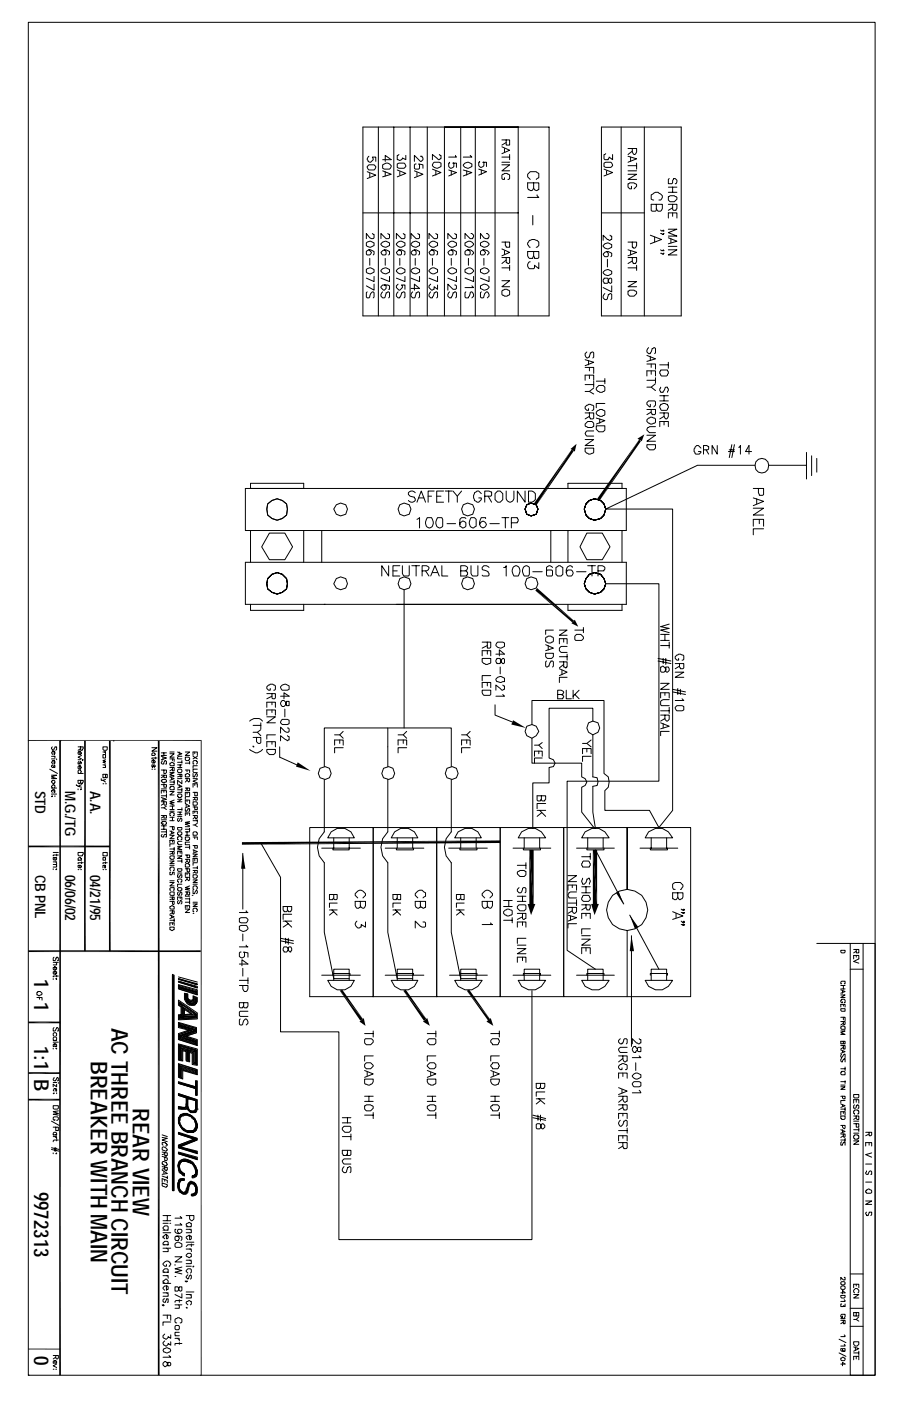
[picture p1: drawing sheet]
<svg xmlns="http://www.w3.org/2000/svg" width="279mm" height="432mm" viewBox="0 0 279 432" stroke-linecap="round" stroke-linejoin="round" font-family="sans-serif">
<defs><g id="words">
<g font-size="7.1">
<text x="34.4" y="316.7" transform="rotate(90 34.4 316.7)">AC THREE BRANCH CIRCUIT</text>
<text x="28" y="327" transform="rotate(90 28 327)">BREAKER WITH MAIN</text>
<text x="41" y="341.6" transform="rotate(90 41 341.6)">REAR VIEW</text>
</g>
<g font-size="6.3">
<text x="10.6" y="301.6" transform="rotate(90 10.6 301.6)">1 1</text>
<text x="10.6" y="322.3" transform="rotate(90 10.6 322.3)">1:1</text>
<text x="10.6" y="332.6" transform="rotate(90 10.6 332.6)">B</text>
<text x="10.6" y="367.2" transform="rotate(90 10.6 367.2)">9972313</text>
<text x="10.6" y="417.8" transform="rotate(90 10.6 417.8)">0</text>
</g>
<g font-size="4.5">
<text x="10.8" y="243.7" transform="rotate(90 10.8 243.7)">STD</text>
<text x="20.1" y="243.7" transform="rotate(90 20.1 243.7)">M.G./TG</text>
<text x="27.8" y="243.7" transform="rotate(90 27.8 243.7)">A.A.</text>
<text x="10.8" y="269.6" transform="rotate(90 10.8 269.6)">CB PNL</text>
<text x="20.1" y="269.6" transform="rotate(90 20.1 269.6)">06/06/02</text>
<text x="27.8" y="269.6" transform="rotate(90 27.8 269.6)">04/21/95</text>
</g>
</g></defs>
<g fill="none" stroke="#000" stroke-width=".31">
<path d="M8.7 6.9h261.2v417h-261.2zM111.9 39.2h57.4v58.2h-57.4zM116.7 39.2v58.2M121.4 39.2v58.2M126.5 39.2v58.2M131.8 39.2v58.2M137.1 39.2v58.2M142.1 39.2v58.2M146.6 39.2v58.2M152.7 39.2v58.2M159.8 39.2v58.2M185.5 39.2h24.6v58.2h-24.6z"/>
<path d="M191.6 39.2v58.2M198.7 39.2v58.2M113.2 51.3l.6-.5h1.6l.5 .8-.5 .8h-1.6zM113.2 52.9l2.7 1.1-2.7 1M113.8 48.2l-.6 .7 .3 .8 .8 .3 .8-.8-.3-.8h1.1v1.3M114 53.4v1.1M118 50.8l1.1-.5a1.42 1.42 0 0 1 1.5 1l-.5 .8h-1.6l-.5-.2zM118 49.2h2.6l-1.8-1.3v1.8M118 52.7l2.6 1-2.6 .8M118.8 52.9v1.3M122.5 50.5l.5-.2h1.6l.5 1-.5 .6h-1.6l-.5-.3zM122.5 52.4l2.6 1-2.6 1.1"/>
<path d="M123 47.6l-.5 .3v1.3l.8 .3 .5-.3 .3-.5 1 .5v-1.3M123.3 52.9v1.1M127.8 52.7l2.6 1-2.6 1.1M128.3 50.5l-.5 .3v1.1l.3 .2h1l.3-.2v-1.1l-.3-.3 1.3 .3v1.1M128.6 53.2v1M129.6 48.2h.6l.2 .5v.5l-.5 .5h-.3l-1.8-1.8v1.8M133.3 52.1l2.7 1.1-2.7 1M133.6 50.3l.3-.3h1.6l.5 .3v1l-1.1 .6-1-.3-.6-.5zM134.4 52.7v1.3M135.5 47.6l.5 .3v1l-.8 .3-1.9-1.6v1.6M138.4 52.4l2.4 .8-2.4 1M138.6 50v.3h-.2v1l.5 .6 1.1-.6v-1h-.3h1.1v1.3"/>
<path d="M139.2 52.7v1.3M140.5 47.9l.3 .5h-2.4M142.9 52.4l2.6 .8-2.6 1M143.4 50.3l1.1-.3 1 .5v.8l-1 .6-1.1-.3-.5-.5zM143.9 52.7v1.3M145 47.9l.5 .5h-2.6M147.6 52.1l2.4 .8-2.4 1.1M147.9 49.7v.3h-.3v1.1l.6 .5 1-.5v-1.1h-.2h1v1.3M148.4 52.4v1.3M154.8 43.1h2.4v1.6h-1.1v-1.6M154.8 45.2l2.4 1.1-2.4 1.1M154.8 50.8h2.4l-2.4 1.9h2.4"/>
<path d="M154.8 48.4h2.4M154.8 50h2.4M155.6 54.8v.5h-.6l-.2-.3v-1l.8-.6h.8l.8 .6v1l-.6 .3M155.6 45.8v1M156.1 43.9l-1.3 .8M157.2 47.6v1.6M163.5 55.3l-.8-.8v-.8l.8-.8h1.9l.8 .5v1.4l-.8 .5M164.6 56.4v1.5l.2 .6 .6 .2 .8-.2v-2.1h-3.5v1.5l.3 .6 1 .2 .6-.8M186.3 50.3l.5-.3h1.6l.5 1.1-.5 .5h-1.6l-.5-.3zM186.3 52.1l2.6 1.1-2.6 1M186.8 47.4l-.5 .2v1.3l.2 .3h1.1l.3-.8 1 .8v-1.6M187.1 52.7v1"/>
<path d="M193.7 45.8h2.6v1l-.5 .8h-.3l-.5-.8v-1M193.7 48.2l2.6 .7-2.6 1.1M193.7 53.7h2.6l-2.6 1.6h2.6M193.7 51.1h2.6M193.7 52.7h2.6M194.5 48.4v1.3M194.7 57.4v.8h-.5l-.5-.5v-1.1l.5-.2h1.3l.8 .5v.5l-.8 .8M195 46.6l-1.3 1M196.3 50.3v1.8M206.1 57.7h2.7M206.1 59.3h2.7M206.4 55l-.3 .3v1.3h1.1l.2-.2v-.8l.3-.6h.5l.6 .6-.3 1h-.3"/>
<path d="M207.4 57.7v1.6M111.9 65.6h47.9M113 74.9l1.3-.6 1.1 .6v.8l-1.1 .5-1.1-.3-.2-.2zM113.8 77l.8 .8-.3 .5-.3 .3h-.8l-.2-.3v-.8l.2-.2 1.1-.3 1.1 .5v.8l-.3 .3M114 79.6v2.2M114.8 72l.6 .2v1.1l-.3 .3-1.1-.3-1-1.3v1.6M117.5 75.1l.5-.5 1.1-.3 1 .6v.8l-1.3 .5-.8-.3zM118.5 77l.6 .5v.8l-.3 .3h-.8l-.3-.3-.2-.5 1-.8h.6l1 .5v.8l-.2 .3M118.8 79.6v2.2M119.6 72l.5 .2v1.1l-.2 .3h-.8l-1.6-1.6v1.6M122.2 75.1l1.1-.8h.5l1.1 .6v.8l-1.1 .5a1.42 1.42 0 0 1-1.6-1.1zM123 77l.8 .5v.8l-.2 .3h-.8l-.6-.8 .8-.8h.8l1.1 .5v.8l-.3 .3"/>
<path d="M123.3 79.6v2.2M124.4 72l.5 .2v1.1l-.3 .3h-.8l-1.6-1.6v1.6M126.7 75.1l.6-.5 1-.3 1.1 .6v.8l-1.3 .5-.8-.3zM127.8 77l.5 .5v.8l-.2 .3h-.8l-.3-.3-.3-.5 1.1-.8h.5l1.1 .5v.8l-.3 .3M128.1 79.6v2.2M128.9 72l.5 .2v1.1l-.3 .3h-.8l-1.6-1.6v1.6M132.3 75.1l1-.8h.6l1 .6v.8l-1 .5a1.42 1.42 0 0 1-1.6-1.1zM133.1 77l.8 .5v.8l-.3 .3h-.8l-.2-.3-.3-.5 .8-.8h.8l1 .5v.8l-.2 .3M133.3 79.6v2.2M134.4 72l.5 .2v1.1l-.2 .3h-.8l-1.6-1.6v1.6M138.1 75.1l1.1-.8h.5l1.1 .6v.8l-1.1 .5a1.42 1.42 0 0 1-1.6-1.1zM139.2 77l.5 .5v.8l-.3 .3h-.8l-.2-.3-.3-.5 1.1-.8h.5l1.1 .5v.8l-.3 .3"/>
<path d="M139.2 79.6v2.2M140.2 72l.6 .2v1.1l-.3 .3h-.8l-1.6-1.6v1.6M143.4 74.9l1.1-.6a1.42 1.42 0 0 1 1.5 1.1l-1 .8h-.5l-1.1-.5zM144.2 77l.8 .5v.8l-.3 .3h-1l-.3-.3v-.8a1.51 1.51 0 0 1 1.5-.5 1.51 1.51 0 0 1 1.1 1.1l-.5 .5M144.5 79.6v2.2M145.3 72l.7 .5-.2 1.1h-.8l-1.6-1.6v1.6M148.2 74.9l1.3-.6 .8 .3 .5 .8-.5 .5-1.1 .3-1-.5zM149 77l.8 .8-.6 .8h-.8l-.2-.3v-.8a1.55 1.55 0 0 1 2.6 .6l-.5 .5M149.2 79.6v2.2M150 72l.8 .5-.3 1.1h-.7l-.6-.3-1-1.3v1.6M154.8 74.6h2.4v1.6h-1.1l-.3-.5v-1.1M154.8 76.7l2.4 1.1-2.4 1"/>
<path d="M154.8 79.4h2.4v1.6l-.3 .2-.8-.2v-1.6M155.6 77.3v1M163.5 76.2h-.3l-.5-.8v-.5a2.01 2.01 0 0 1 3.5-.3v1.1l-.8 .5M164.3 66.4v2.9M164.6 77.5v1.3l.2 .8h1.1l.3-.2v-1.9h-3.5v1.3l.5 .8h1.1l.3-.8M165.6 60.1l.6 .8h-3.5M185.5 65.6h13.2M186 75.7l.5-.6 1.1-.2 1 .5v.8l-1.3 .5-.8-.2zM187.1 77.5l.5 .6v.7l-.3 .3h-.8l-.2-.3-.3-.5 .5-.5 1.1-.3 1 .6v.7l-.2 .3M187.3 79.9v2.4M188.1 72.5l.5 .3v1l-.7 .3-1.9-1.6v1.6M193.7 74.6h2.6v1.1l-.5 .8h-.5v-.3h-.3v-1.6"/>
<path d="M193.7 77l2.6 .8-2.6 1M193.7 79.4h2.6v1.3l-.2 .5h-.8l-.3-.5v-1.3M194.5 77.3v1.3M200.6 72.5l3.4 1.3-3.4 1.3M201.6 61.6l-.8-.2v-1.3l.8-.6a1.51 1.51 0 0 1 2.1 .3l.6 .5v.6l-.6 .7h-.5M201.9 73v1.6M202.4 63v1.3l.5 .8h.8l.6-.8v-1.3h-3.5v1.8l.3 .3h1l.3-.3v-.5M203.7 70.9l.3 .3h.8l-.3-.3v.3M203.7 72l.6 .2 .5-.2h-.3v.2M203.7 77l.3 .3h.8l-.3-.3v.3M203.7 78.1l.6 .2 .5-.2h-.3v.2M206.1 60.6l.5-.3h1.4l.8 .6v.5l-.8 .8h-1.4l-.5-.6z"/>
<path d="M206.1 63h2.7v1.3l-.3 .5h-.8l-.3-.2v-1.6M206.1 67.2v-1.6h2.7v1.6M206.1 70.6h2.7l-2.7 1.1 2.7 1.1h-2.7M206.1 73.3l2.7 1-2.7 .8M206.1 77h2.7l-2.7 1.6h2.7M206.1 75.9h2.7M206.9 73.6v1.3M207.4 65.6v1.1M207.4 64l-1.3 .8M113 83.1l1.3-.5 1.1 .5v.8l-1.4 .5-1-.5zM113.2 90l-.2 .2v1.3l.2 .3h.6l.2-.3 .3-1 .5-.5 .6 .2v1.3l-.3 .3M115.4 85.2v1.6l-2.4-1.1"/>
<path d="M115.4 87.6v1.8l-2.4-1.3M118 82.8l1.1-.2 1 .5v.8l-1 .5-1.1-.3-.5-.5zM118 90l-.5 .8v.5l.5 .5h.5l.3-.3 .3-1.3 .8-.2 .2 .2v1.3l-.2 .3M118.5 87.8l.6 .3v.8l-.6 .5h-.2l-.8-.8 .5-.8h1.6l.5 .3v1.1h-.2M120.1 85.2v1.6l-2.6-1.1M122.8 82.8l1-.2 1.1 .5v.8l-1.1 .5a1.42 1.42 0 0 1-1.6-1.1zM122.8 87.6l-.6 .5v.5l.8 .8h.3l.8-.8v-.5l-.3-.3h1.1v1.4M122.8 90l-.6 .8v.5l.6 .5h.5l.5-1.6 .8-.2 .3 .2v1.3l-.3 .3M124.9 85.2v1.6l-2.7-1.1M126.7 88.9h2.7l-1.6-1.3v1.8M127.3 82.8l1-.2 1.1 .5v.8l-1.1 .5-1-.3-.6-.5zM127.3 90l-.6 .8v.5l.6 .5h.5l.3-.3 .2-1.3 .8-.2 .3 .2v1.3l-.3 .3"/>
<path d="M129.4 85.2v1.6l-2.7-1.1M132.8 82.8l1.1-.2 1 .5v.8l-1 .5a1.42 1.42 0 0 1-1.6-1.1zM132.8 87.6l-.5 .5v.5l.8 .8 .8-.2v-.8l1 .8v-1.4M132.8 90l-.5 .8v.5l.5 .5h.5l.6-1.6 .8-.2 .2 .2v1.3l-.2 .3M134.9 85.2v1.6l-2.6-1.1M138.6 82.8l1.1-.2 1.1 .5v.8l-1.1 .5a1.42 1.42 0 0 1-1.6-1.1zM138.6 90l-.5 .8v.5l.5 .5h.6l.5-1.6 .8-.2 .3 .2v1.3l-.3 .3M140.2 87.8l.6 .3v.8l-.3 .3h-.8l-1.6-1.6v1.8M140.8 85.2v1.6l-2.7-1.1M143.4 83.1l1.1-.5a1.42 1.42 0 0 1 1.5 1l-.5 .5-1 .3-1.1-.5zM143.7 90l-.3 .2v1.3l.3 .3h.8l.8-1.8a1.02 1.02 0 0 1 .7 1.3l-.5 .5M145.5 88.1l.5 .5h-2.6"/>
<path d="M146 85.2v1.6l-2.6-1.1M148.2 83.1l1.3-.5 .8 .2 .5 .8-.5 .5-1.1 .3-1-.5zM148.2 88.1l1.3-.5 .8 .2 .5 .8-.5 .6-1.1 .2-1-.5zM148.4 90l-.2 .2v1.3l.2 .3h.6l.2-.3 .3-1 .5-.5a1.02 1.02 0 0 1 .8 1.3l-.5 .5M150.8 85.2v1.6l-2.6-1.1M154.8 89.7l.8-.5h.8l.8 .5v1.1l-.8 .5h-.8l-.8-.5zM154.8 86.5h2.4l-2.4 1.9h2.4M154.8 82.6h2.4M156.1 80.2l-1.3 1M157.2 81.8v1.5M163.5 80.7a1.16 1.16 0 0 0-.8 1 1.16 1.16 0 0 0 .5 1.1h1.4l.2-.2v-.8l1.4 1v-1.8M186 83.9l.5-.6 1.1-.2 1 .5v.8l-1.3 .5-.8-.2z"/>
<path d="M186.3 85.7h1l.3 .3v.8l.5 .5 .5-.3v-1l-.5-.3-.5 .6v.7l-.3 .3h-1l-.3-.5zM186.5 90.5l-.5 .8v.5l.5 .5h.6l.2-.2 .3-1.3 .5-.3 .5 .3v1.3l-.2 .2M188.6 88.1v1.9l-2.6-1.4M193.7 89.7l.5-.3h1.3l.8 .6v.5l-.8 .8h-1.3l-.5-.5zM193.7 86.8h2.6l-2.6 1.6h2.6M193.7 82.6h2.6M195 80.4l-1.3 .8M196.3 81.8v1.5M180.4 110.9l2.7 .8-2.7 1M180.4 113.2h2.7v1.9M180.4 117.2v-1.6h2.7v1.6M180.4 118.5h2.7"/>
<path d="M181 108.5l-.6 .5a1.02 1.02 0 0 0 .8 1.3l.6-.2 .2-1.4 .6-.2 .5 .2v1.4l-.3 .2M181.5 111.1v1.3M181.8 113.2v1.1M181.8 115.6v1.1M183.1 119.6l-1.3 1h-1.4M183.1 117.5v1.8M183.9 119.6l.8-.8h1.3l.5 .5v1.1a1.47 1.47 0 0 1-1.6 .5 1.47 1.47 0 0 1-1-1.3zM183.9 117.5h2.6M186.5 116.7v1.6M199.5 109.5l2.6 1.1-2.6 .8M199.5 112.2h2.6v1.6M199.5 115.9v-1.6h2.6v1.6"/>
<path d="M199.5 117.2h2.6M200 107.2l-.5 .7v.6l.5 .5h.6l.5-1.6 .5-.2 .5 .2v1.3l-.2 .3M200.6 109.8v1.3M200.8 112.2v1M200.8 114.3v1.1M200.8 119.3l1.3 1.1M202.1 118.3l-1.3 1h-1.3M202.1 116.4v1.6M203.5 112.4h2.6M203.7 114h2.1l.3 .6-.3 1-.2 .3h-1.6l-.5-.8zM203.7 119.3l-.2 .6 .2 1h.8l.6-1.3 .2-.3h.5l.3 .6-.3 1M206.1 111.7v1.8"/>
<path d="M180.4 130.7l.8-.8h1.4l.5 .5v1.1l-.5 .3h-1.4l-.8-.6zM180.4 138.1h2.7v1.3l-.3 .3a1.72 1.72 0 0 1-1.8 0l-.6-.5zM180.4 127.3h2.7v1.6l-.3 .2h-.8l-.2-.5v-1.3M180.4 135.5h2.7l-2.7 1.8h2.7M181.5 125.9v.6h-.5l-.6-.6a1.36 1.36 0 0 1 1.6-1.3l1.1 .5v1.1l-.5 .3M181.8 120.6l1.3 .8M181.8 128.3l-1.4 .8M183.1 132.8h-2.1l-.6 .8 .6 .8h2.1M183.9 127l1-.8h.8l.8 .5v1.1a1.47 1.47 0 0 1-1.6 .5 1.47 1.47 0 0 1-1-1.3zM183.9 131.2h2.6v1.4l-.5 .5h-1.3l-.8-.8zM183.9 128.9l2.6 .7-2.6 1.1M184.9 129.1v1.3"/>
<path d="M186.5 124.4h-2.6v1.3M199.5 129.4l.5-.5a1.41 1.41 0 0 1 2.1 .5v.8a1.47 1.47 0 0 1-1.6 .5 1.47 1.47 0 0 1-1-1.3zM199.5 137.1h2.6v1l-.5 .5h-1.3l-.8-.8zM199.5 126.2h2.6v1.3l-.2 .3h-.8l-.3-.5v-1.1M199.5 134.1h2.6l-2.6 1.9h2.6M200.6 124.6v.8h-.3l-.8-.8v-.5l.5-.5h1.9l.2 .2v1.1l-.5 .5M200.8 127l-1.3 .8M202.1 131.5h-1.8l-.5 .3-.3 .5v.3l.8 .7h1.8M203.5 127.3h2.6v1l-.5 .8h-.3l-.5-.8v-1M203.5 131.5v-1.6h2.6v1.6M203.5 122h2.6M203.5 123.6h2.6"/>
<path d="M203.7 124.6a2.13 2.13 0 0 1 2.1 0l.3 1.1-.5 .8h-1.6l-.5-.8zM204.8 122v1.6M204.8 129.9v1.1M204.8 128.3l-1.3 .8M216.2 138.1l-.8-.8a1.44 1.44 0 0 0-1.4 1.9l.6 .8h1l.6-.8h-.8M217 138.6h1.3l.2-.2v-.8l-.5-.3h-1v2.7M217.8 138.6l.7 1.4M221.2 137.3v2.7l-1.6-2.7v2.7M224.6 139.2h1.9M224.9 138.6h1.6M225.7 137.1l-.8 3.9M226.5 137.1l-.8 3.9"/>
<path d="M227.8 137.8h.3l.2-.5v2.7M231.8 139.2h-1.9l1.1-1.9v2.7M248.7 139.4v8.2M77.3 150.5v-1.5h16.4v1.5M82.5 155.3a3.5 3.5 0 0 1 5.9 0l.2 1.6-.2 1.9a3.5 3.5 0 0 1-5.9 0l-.2-1.9zM103.7 155.6l1.3-.6 1.6 .6 .6 1.3-.6 1.6-1.6 .5-1.3-.5-.8-1.6zM123.3 155.6l1.3-.6 1.6 .6 .5 1.3-.5 1.6-1.6 .5-1.3-.5-.5-1.6zM128.1 151.9a1.13 1.13 0 0 0-1.3-.6 1.13 1.13 0 0 0-.9 1.1l.6 .5 1.3 .3 .3 1.1a1.28 1.28 0 0 1-2.2 0M128.6 154.8l1.3-3.5 1.3 3.5M129.1 153.5h1.6M131.8 159.5h1.3a1.87 1.87 0 0 1-.8 3.2 1.97 1.97 0 0 1-.5-3.2zM132 152.9h1.1"/>
<path d="M133.9 151.3h-1.9v3.5M134.7 152.9h1.3M134.9 159.5h1.4l.2 .6v2.1a1.07 1.07 0 0 1-1.8 0 2.43 2.43 0 0 1 .2-2.7zM136.8 151.3h-2.1v3.5h2.1M137.3 151.3h2.1M138.4 151.3v3.5M139.7 151.3l1.3 1.6v1.9M142.3 151.3l-1.3 1.6M142.9 155.6l1.3-.6 1.6 .6 .5 1.3-.5 1.6-1.6 .5-1.3-.5-.6-1.6zM143.7 159.8l-.3-.3h-1.1l-.5 .6v2.1l.8 .5 1.1-.5v-1.1l-.8-.5-1.1 .5v.6M145.3 159.5h1l.5 .6v2.1l-1 .5a1.97 1.97 0 0 1-.5-3.2zM148.4 152.1l-.8-.8h-.5a2.13 2.13 0 0 0-.8 3l.8 .5h.5l.8-.8v-.5h-.8"/>
<path d="M149.5 152.9h1.8l.3-.2v-1.1l-.8-.3h-1.3v3.5M149.8 159.8v-.3h-1.4a1.88 1.88 0 0 0 .6 3.2 1.06 1.06 0 0 0 1-1 1.06 1.06 0 0 0-1-1.1l-.8 .5-.3 .6M150.5 152.9l1.1 1.9M152.7 152.1l.8-.8h.8l.7 .8v1.9l-.7 .8h-.8l-.8-.8zM154.8 159.5h2.1M155.8 159.5v3.2M156.1 151.3v2.4a1.2 1.2 0 0 0 1.2 1.1 1.2 1.2 0 0 0 1.2-1.1v-2.4M161.9 151.3v3.5l-2.4-3.5v3.5M162.5 155.6l1.3-.6 1.6 .6 .5 1.3-.5 1.6-1.6 .5-1.3-.5-.6-1.6 .6-1.3 1.3-.6 1.6 .6 .5 1.3-.5 1.6-1.6 .5-1.3-.5-.6-1.6 .6-1.3 1.3-.6 1.6 .6 .5 1.3-.5 1.6-1.6 .5-1.3-.5-.6-1.6zM163 151.3h1l1.1 .8v1.9l-1.1 .8h-1zM175.2 150.5v-1.5h16.6v1.5M180.7 155.3a3.3 3.3 0 0 1 4.9-.8 3.3 3.3 0 0 1 0 5 3.3 3.3 0 0 1-4.9-.7 3.3 3.3 0 0 1 1.1-4.6 3.3 3.3 0 0 1 4.5 1.1 3.3 3.3 0 0 1-1.1 4.5 3.3 3.3 0 0 1-4.5-1 3.3 3.3 0 0 1 1-4.6 3.3 3.3 0 0 1 4.6 1.1 3.3 3.3 0 0 1-2.8 5 3.3 3.3 0 0 1-2.8-5z"/>
<path d="M193.1 150.5v13zM193.1 150.5h-117.4v13h117.4M232.3 150.5h3.2v1.9l-.3 .3h-1l-.3-.8v-1.4M232.3 153.5l3.2 1-3.2 1.3M232.3 156.6h3.2l-3.2 2.2h3.2M232.8 143.4h-17.7l-28.3 13.5h20.6v92.9l-4.2 5.3-2.9-5.3h-13.8v-6.1l1.1-1.1 .3-1.6-.3-1.6-1.3-1v-22.5h-22.3v7.4M233.4 153.7v1.6M237.1 143.4h11.6M250.3 140.5v6.1M251.9 141.3v4.2M77.3 163.5v9.8M83.1 164.3h4.7l2.4 4.2-2.4 4h-4.7l-2.4-4z"/>
<path d="M93.7 163.5v9.8M99.2 163.5v9.8M103.7 178.3l1.3-.5 1.6 .5 .6 1.6-.6 1.3-1.6 .6-1.3-.6-.8-1.3zM119.9 174.4v3.1l-2.2-3.1v3.1M121.2 175.9h1.3M123.3 178.3l1.3-.5 1.6 .5 .5 1.6-.5 1.3-1.6 .6-1.3-.6-.5-1.3zM123.3 174.4h-2.1v3.1h2.1M124.1 174.4v2.3l.5 .8h1.3l.3-.2v-2.9M127 174.4h2.4M128.3 174.4v3.1M128.6 160.1l.8-.6v3.2M130.2 175.9h1.3l.5-.2 .3-.8-.8-.5h-1.3v3.1"/>
<path d="M131.2 175.9l1.1 1.6M132.8 177.5l1.3-3.1 1.4 3.1M133.3 176.5h1.6M136.3 174.4v3.1h1.8M137.8 161.4h2.7M142.1 175.9h1.3l.5-.2 .3-.5-.3-.6-.5-.2h-1.3v3.1h1.8l.3-1-.3-.6h-.5M142.9 178.3l1.3-.5 1.6 .5 .5 1.6-.5 1.3-1.6 .6-1.3-.6-.6-1.3zM145.3 174.4v2.3l.5 .8h1.3l.3-.2v-2.9M150.8 174.9l-.8-.5h-.8l-.5 .5v.5l.3 .3 1.5 .5 .3 .5v.6l-.3 .2h-1.5l-.3-.2M151.1 161.4h2.9M155.3 174.9h.5l.3-.5v3.1M157.7 161.1h1.8l.3-.5-.3-1.1h-1.8v3.2"/>
<path d="M158.2 174.9a1.07 1.07 0 0 1 1.9 0 2.43 2.43 0 0 1-.3 2.6h-1.3a2.43 2.43 0 0 1-.3-2.6zM161.4 174.9a1.07 1.07 0 0 1 1.8 0v2.1l-.2 .5h-1.3a2.43 2.43 0 0 1-.3-2.6zM162.5 178.3l1.3-.5 1.6 .5 .5 1.6-.5 1.3-1.6 .6-1.3-.6-.6-1.3zM164.3 176.2h2.9M169.9 163.5v9.8M170.4 174.9a1.07 1.07 0 0 0-1.9 0v2.4l.3 .2h1.3l.3-.2v-1.4l-.3-.2h-1.3l-.3 .2v.6M171.4 174.9l.8-.5h.6l.8 .5v2.1l-.6 .5h-1l-.6-.5zM175.2 163.5v9.8M176.5 174.9v-.3a1.02 1.02 0 0 0-1.6 .3 2.26 2.26 0 0 0 .3 2.6h1a1.07 1.07 0 0 0 0-1.8h-1l-.6 .8M177.8 176.2h2.9M181 164.3h4.7l2.4 4.2-2.4 4h-4.7l-2.1-4zM181.2 174.4h2.4"/>
<path d="M181.8 177a3.3 3.3 0 0 1 4.4 1.1 3.3 3.3 0 0 1-1 4.5 3.3 3.3 0 0 1-4.5-1.1 3.3 3.3 0 0 1 1.1-4.5 3.3 3.3 0 0 1 4.4 1.1 3.3 3.3 0 0 1-1 4.5 3.3 3.3 0 0 1-4.5-1.1 3.3 3.3 0 0 1 1.1-4.5 3.3 3.3 0 0 1 4.4 1.1 3.3 3.3 0 0 1-1 4.5 3.3 3.3 0 0 1-4.5-1.1 3.3 3.3 0 0 1 1.1-4.5zM182.6 174.4v3.1M184.4 175.9h1.9l.2-1-.8-.5h-1.3v3.1M186.8 179.9h16.4v60.9h-28.3v52.1l8.7 5.8M191.8 163.5v9.8M193.1 173.3v13zM193.1 173.3h-117.4v13h117.4M232.3 162.2v-2.1h3.2v2.1M234.2 160.1v1.3M235.5 163h-3.2v1.8M77.3 186.3v1.8h16.4v-1.8M124.6 181.8v42.6"/>
<path d="M148.7 197.9h2.6v1.6l-.2 .3h-.8v-1.9M150.3 199l-1.6 .8M153.5 197.9h1.5l.6 .3v1l-1.1 .6-1-.3-.6-.5zM168.3 196.6l.8-.5h.8l.8 .5v1l-.8 .6h-.8l-.8-.6zM168.3 198.7l2.4 1.1-2.4 .8M169.1 199v1.3M170.7 194.2h-2.4v1.3M172.5 194.2h2.4l-2.4 1.6h2.4M172.5 198.4v-1.6h2.4v1.6M173.8 196.8v1.1M174.9 199.2h-1.9l-.5 .6v.8l.5 .5h1.9M175.2 186.3v1.8h16.6v-1.8"/>
<path d="M177.3 196.1l.5-.6h1.3l.8 .8v.5l-.5 .6h-1.9l-.2-.3zM177.3 194.2h2.6M179.9 193.4v1.6M203.7 195.5h2.7M203.7 197.4h2.7M203.7 199h2.7M205.1 195.5v1.9M206.4 192.4l-2.7 .7 2.7 .6-2.7 .5 2.7 .8M206.4 197.9v1.9M82.3 213.8h2.6v1.3l-.2 .3h-.6l-.2-.3v-1.3M82.3 218v-1.6h2.6v1.6M83.3 212.2v.5h-.5l-.5-.5a1.44 1.44 0 0 1 1.8-1.3l.8 .5v1.1l-.5 .2"/>
<path d="M83.9 214.6l-1.6 .8M83.9 216.4v.8M83.9 218.8v.8M86.5 211.7l.5-.6 1.1-.2 1.1 .5v1.1l-.6 .2h-1.6zM86.5 214.6h2.7l-1.6-1.1v1.9M86.8 216.2l.2-.3a1.36 1.36 0 0 1 1.4 1.6h.8v-1.3h-.8v.2a1.32 1.32 0 0 1-1.4 1.4 1.02 1.02 0 0 1-.2-1.6zM87.8 218.5v2.4M148.7 202.9h2.6v1.4l-.2 .2a1.72 1.72 0 0 1-1.9 0l-.5-.5zM148.7 212.7h2.6v1.3l-.2 .3h-1.9l-.5-.8zM148.7 202.1v-1.5h2.6v1.5M148.7 211.9v-1.6h2.6v1.6M150.3 200.6v1"/>
<path d="M150.3 210.3v1.1M151.3 208.2h-2.6v1.6M152.7 217.2v3.2l5.3 2.1M152.9 209.3l.6-.5 1-.3 1.1 .5v1.1h-.6a1.44 1.44 0 0 1-2.1-.6zM152.9 201.6h2.7l-1.6-1.3v1.8M153.2 202.9h1.1v.3a1.38 1.38 0 0 0 1 1.3l.3-.2v-1.1l-.3-.3-.8 .6-.2 1h-1.1l-.3-.5zM154.3 205.6v2.1M155 211.1l.6 .3v1.1l-.8 .2-1.9-1.6v1.6M155 214l.6 .6h-2.7M168.3 201.3h2.4v1.1l-.6 .5h-1.3l-.5-.5zM168.5 203.7l-.2 .3v1.3l.2 .3 .8-.3 .6-1.6h.5l.3 .3v1.3l-.3 .3M172 214h1.6l.2-.5-.2-.5-.6-.3h-1v2.7h1.6l.2-.8-.8-.6"/>
<path d="M172.5 204h2.4v1.6h-.3v.2l-.8-.2v-1.6M172.5 206.1l2.4 1.1-2.4 1M172.5 202.4h2.4M173.3 206.6v1.4M173.8 204.8l-1.3 1M174.6 212.7v2.7h1.6M174.9 208.8h-2.4v1.5M174.9 201.6v1.9M176.7 212.7v2.7M177.3 214l1.3 1.4M178.6 212.7l-1.9 1.9M202.9 202.9l4 .8"/>
<path d="M202.9 203.7l4 .8M203.7 205.6l.8-.3 .8 .8v.8l.3 .3 .8-.6-.3-1h-.8v.8l-.2 .5-.3 .3h-.8l-.3-.3zM203.7 210.6h2.7l-2.7 1.9h2.7M203.7 215.1v-1.6h2.7v1.6M203.7 219.1h2.7M204.5 202.9v1.6M205.1 213.5v.8M205.3 202.9v1.9M206.4 215.6h-1.9l-.8 .6v1l.3 .3h2.4M206.4 218v1.9M207.4 212.5l4 .8M207.4 213.3l4 .7"/>
<path d="M208.2 218l.6-.5h1.5l.6 .3v1l-.6 .3h-1.5zM208.2 204.5h2.7v1.3l-.3 .3h-.8l-.3-.5v-1.1M208.2 207.2h2.7l-2.7 1.6h2.7M209 212.2v1.8M209.3 202.9v.6h-.5l-.6-.6a1.36 1.36 0 0 1 1.6-1.3l1.1 .5v1.1l-.6 .3M209.5 205.3l-1.3 .8M209.8 212.5v1.5M210.3 215.4l.6 .5h-2.7M8.7 228.2h53.5M15.3 237.1l2.4 1.3M15.9 238.9h1.6l-1.6 .5 1.6 .6h-1.6M15.9 233.1h1"/>
<path d="M15.9 233.9h1M16.1 230.2l-.2 .3 .2 .7 .6-.2 .2-.8h.6v.8l-.3 .2M16.1 235.7l-.2 .6 .5 .2 .3-.8 .2 .3v.5h-.2M16.7 231.5v1.1l.2-.3v-.5l-.2-.3h-.6l-.2 .5 .2 .6M16.7 233.1h.2v.5M16.7 234.4v1.1l.2-.3v-.5l-.2-.3h-.6l-.2 .5 .2 .6M17.5 233.9v.3zM18.5 228.3h.3M24.1 230.2h1.6l-.3 1h-.5v-1M24.1 234.2h.8M24.1 238.4h1.6M24.3 234.7l-.2 .2v.6h.5v-.6l.3-.2v.2h.2l-.2 .6"/>
<path d="M24.3 238.4l-.2-.3v-.5l.2-.3h.6l.2 .6-.2 .5M24.6 231.5v1.1l.5-.3v-.3l-.8-.5v.3h-.2v.5l.2 .3M24.6 236v1.1h.3l.2-.6-.2-.5h-.6l-.2 .3v.5l.2 .3M24.9 230.7l-.8 .5M25.1 232.8l-1 .6 1 .5M25.4 234.2h.3l-.3 .2zM31.2 240v.5h.5M31.7 230.2h1.4v.8l-.3 .2h-.8l-.3-.2zM31.7 232.6h.8v1h-.8zM31.7 231.8h.8h-.2M31.7 235.7h.8M32.3 235.7l.2 .3v.5h-.8"/>
<path d="M32.5 231.8v.5M32.5 234.2l-.8 .2 .8 .3-.8 .2 .8 .3M32.5 238.7v1h.6v-1h-1.4v1h.6l.2-.3M34.9 228.3h.3M46.8 232.3l.3-.3h.5l.3 .6-.3 .2h-.8zM46.8 230.5h1.6l-1.6 1h1.6M46.8 237.1h.3M47.1 235.7h-.3v.6l.3 .2v-.2h.3v-.6l.5 .3-.3 .5M47.4 234.2v1l.5-.3-.5-.7h-.3v.2h-.3v.5l.3 .3M47.6 237.1h.3zM47.9 233.4v.5M48.4 233.6h-1.6v.3"/>
<path d="M49.7 233.1l1.6 .5-1.6 .6M49.7 237.3h1.6v.8l-.2 .3h-.6v-1.1M49.7 238.9h1.6v.8h-.8v-.8M49.7 232h1.6M49.7 232.8h1.6M50 234.4l-.3 .8 .3 .3h.5l.3-1.1h.3l.2 .3v.8h-.2M50.3 233.4v.8M50.5 232v.8M50.5 239.2l-.8 .5M52.4 235.2l.5-.3 .8 .3v.8h-1l-.3-.3zM52.4 232.3h1.3l-1.3 1.1h1.3M52.4 233.9h1.3v.8"/>
<path d="M52.4 236.5h1.3v1.1h-.5v-1.1M52.4 238.1h1.3l-1.3 .6 1.3 .5h-1.3M52.4 239.4l1.3 .6-1.3 .5M52.4 231.8h1.3M52.9 239.7v.5M53.2 233.9v.5M53.2 237.1l-.8 .5M54.8 237.3l.2-.2h.8l.3 .2v.6l-.3 .2h-.8l-.2-.2zM54.8 231.8l1.3 .5-1.3 .5M54.8 238.7h1.3v.7h-.5v-.7M54.8 234.9h1.3M54.8 235.7h1.3"/>
<path d="M54.8 236.5h1.3M54.8 240h1.3M55.3 231.8v.8M55.6 235.7v.8M55.6 239.2l-.8 .2M56.1 233.1h-1.1l-.2 .3v.5h1.3M56.1 234.4v.8M57.1 233.4h1.1l.3 .2v.6h-.3v.2h-.8l-.3-.2zM57.1 238.7l.8-.3 .6 .3v.5l-.3 .2h-1.1zM57.1 231.8h1.4l-1.4 1h1.4M57.1 237.3h1.4v.8M57.1 240h1.4v.8l-.3 .2-.5-.5v-.5"/>
<path d="M57.1 235.2h1.4M57.7 237.3v.6M58.5 234.7v.8M59.5 232.8v-1h1.4v1M59.5 238.4v1h.6l.5-1 .3 .3v.5l-.3 .2M59.5 240h1.4M59.5 233.1l1.4 .8M59.8 235.5h-.3v-.8l.3-.3h.8v.3h.3v.5l-.3 .3M60.1 231.8v.5M60.9 236h-1.4v.8M60.9 237.1h-1.4v.8l.3 .2h1.1M60.9 233.1l-1.4 .8"/>
<path d="M62 228.1v195.8M77 222.2a2.68 2.68 0 0 1 4 0M77 231l1.8 1h.6l1-.5 .6-.5M78.1 229.9l.2 .3h-.2zM78.1 227.3h2.3v1.6l-.2 .2h-.6l-.5-.5v-1.3M78.1 223.6h2.3M79.4 225.7l1 1M80.4 224.9l-1 .8h-1.3M80.4 222.8v1.8M82.3 231h2.6v1l-.5 .6h-1.3l-.8-.8zM82.3 220.4v-1.6h2.6v1.6M82.3 220.9h2.6l-2.6 1.9h2.6"/>
<path d="M82.3 230.2v-1.6h2.6v1.6M83.9 228.6v.8M84.9 226.5h-2.6v1.3M86.3 230.2v3.2l5.2 2.3M86.8 222l.2-.3h1.6l.6 .3v1l-.6 .3h-1.6l-.5-.5zM88.6 224.4l.6 .2v.8l-.3 .3-1.1-.3-1.3-1.3v1.9M88.6 226.7l.6 .3v1.1l-.6 .2-2.1-1.6v1.6M98.7 236.8l1.6-.5 1.3 .5 .5 1.6-.5 1.3-1.3 .5-1.6-.5-.5-1.3zM100 236.3v-11.9h39.2v11.9M103.2 229.7v-1.6h2.6v1.6M104.8 226.5l1 1M104.8 228.1v1"/>
<path d="M105.8 225.4l-1 1.1h-1.6M105.8 230.5h-2.6v1.5M118.3 236.8l1.6-.5 1.3 .5 .5 1.6-.5 1.3-1.3 .5-1.6-.5-.6-1.3zM119.6 224.4v11.9M122.8 229.7v-1.6h2.6v1.6M124.4 226.5l1 1M124.4 228.1v1M125.4 225.4l-1 1.1h-1.6M125.4 230.5h-2.6v1.5M137.8 236.8l1.6-.5 1.4 .5 .5 1.6-.5 1.3-1.4 .5-1.6-.5-.5-1.3zM142.3 229.7v-1.6h2.7v1.6M143.9 228.1v1"/>
<path d="M143.9 226.5l1.1 1M145 225.4l-1.1 1.1h-1.6M145 230.5h-2.7v1.5M162.5 223.8l1.5-.5 1.4 .5 .8 1.6-.8 1.3-1.4 .8-1.5-.8-.6-1.3zM164 227.5v7.7h15.4v4.2l1 .6 .6 1-.6 1.1-1 .5v7.7l4 5M164.8 233.1v-1.6h2.4v1.6M166.2 229.7l1 1M166.2 231.5v.8M167.2 228.9l-1 .8h-1.4M167.2 233.6h-2.4v1.6M179.7 232.3v-1.6h2.6v1.6M181 229.1l1.3 1.1"/>
<path d="M181 230.7v1.1M181.5 222.8l1.3-.6 1.6 .6 .5 1.6-.5 1.3-1.6 .8-1.3-.8-.5-1.3zM182.3 228.1l-1.3 1h-1.3M182.3 233.1h-2.6v1.6M182.8 226.5v12.9l1.3 .3 .3 1.3-.3 1.1-1.3 .3v7.9l.8 5M182.8 222.2v-3.9h-13.5v15.3l1.4 .6 .5 1-.5 1.1-1.4 .2v4.8h-5v14M203.7 220.4h2.7v1.3l-.6 .5-.7-.5v-1.3M203.7 222.8l2.7 1-2.7 .8M204.5 223v1.4M205.1 221.5l-1.4 .7M206.4 225.4h-2.7v1.3M15.9 240.8h.2v-.3h.6l.2 .3v.5l-.5 .3z"/>
<path d="M15.9 245.5l.2-.2v.2zM15.9 242.9h1.6M15.9 244.7h1.6M16.1 242.9l-.2-.5 .5-.6 .5 .3v.5l-.2 .3M16.7 243.4v.8h.2v-.5l-.2-.3h-.6v.3h-.2l.2 .5M16.9 245.3v.2zM23.5 241.8v.3l.6 .3M24.1 243.2v.2zM24.9 243.2h.2l-.2 .2zM24.9 240.5v.8l.5 .3 .3-1.1h-1.6v.8l.5 .3 .3-.6M25.1 241.8l-1 .6 1 .2M31.7 241.6h.3"/>
<path d="M32.5 240.2l-.8 .3 .8 .5M32.5 241.6h.3M49.7 240.5h.3v-.3h1.1l.2 .3v.5l-1 .3zM49.7 241.8h1.6v.8h-.8v-.8M49.7 244.5v-.8h1.6v.8M49.7 245.8l1.6 .5-1.6 .6M49.7 247.1h1.6v.8l-.2 .3-.6-.3v-.8M49.7 251.4h1.6v.7h-.8v-.7M49.7 243.2h1.6M49.7 245.3h1.6M49.7 252.7h1.6M49.7 254.5h1.6"/>
<path d="M49.7 255.6h1.6M49.7 256.4h1.6M50 257.2l-.3 .2 .3 .6h.5v-.6l.3-.2h.5v.8h-.2M50.3 253.7v.6l-.6-.8h.3v-.3h1.1l.2 .3v.5l-.5 .3M50.3 246.1v.5M50.5 243.7v.5M50.5 254.5v1.1M50.5 247.6l-.8 .6M50.5 249l.8 .5M50.5 251.6l-.8 .5M51.3 248.4l-.8 .6h-.8M51.3 244.7v1.1"/>
<path d="M51.3 255.9v1M52.4 242.6h.3v-.2h.7l.3 .2v.8h-1l-.3-.2zM52.4 243.9h1.3l-1.3 1.1h1.3M52.4 254.8h1.3v.8l-.3 .3-.2-.3v-.8M52.4 256.1l1.3 .5-1.3 .6M52.4 257.4h1.3l-1.3 1.1h1.3M52.4 259.8v-.8h1.3v.8M52.4 241h1.3M52.4 241.8h1.3M52.4 248.4h1.3M52.4 249.5h1.3M52.4 250h1.3"/>
<path d="M52.4 251.9h1.3M52.4 252.9h1.3M52.7 251.4h-.3v-.8l.5-.3 .8 .3v.8h-.3M52.9 256.1v.8M53.2 248.4v1.1M53.2 251.9v1M53.2 259v.6M53.7 246.6l-1.3 .5 1.3 .3-1.3 .2 1.3 .6M53.7 240.5v1.1M54.8 245l.2-.3h.8l.3 .3v.5h-.3v.3h-.8v-.3h-.2zM54.8 255.1h1.3v.5l-.3 .3h-.8l-.2-.3zM54.8 256.6l.2-.2h.8l.3 .2v.6h-.3v.2h-.8v-.2h-.2z"/>
<path d="M54.8 241.8l1.3 .6-1.3 .5M54.8 246.3h1.3l-1.3 .8h1.3M54.8 249.5h1.3M54.8 243.4h1.3M54.8 244.2h1.3M54.8 250.3h1.3M54.8 251.1h1.3M54.8 251.6h1.3M55 252.1l-.2 .3v.5l.2 .3 .6-1.1 .5 .3v.5l-.3 .3M55 258.8h-.2v-.8l.5-.3 .8 .3v.8h-.3M55.3 241.8v.8M55.6 250.3v.8"/>
<path d="M56.1 240.5v1.1l-1.3-1.1v1.1M56.1 259.3h-1.1l-.2 .3v.5h.2v.2h1.1M56.1 242.9v1M56.1 249v.8M57.1 258h1.1l.3 .2v.6h-.3v.2h-.8l-.3-.2zM57.1 242.9h1.4v.8h-.6l-.2-.3v-.5M57.1 245.3v-1.1h1.4v1.1M57.1 249.2v.8h.6l.2-.8h.6v.8h-.3M57.1 251.4v-.8h1.4v.8M57.1 255.6h1.4M57.1 256.4h1.4M57.1 254.8h1.4"/>
<path d="M57.1 257.4h1.4M57.4 247.9v.8M57.7 244.2v.5M57.7 246.6v.5M57.7 250.6v.5M57.7 256.4v1M57.7 240.5l-.6 .5M57.7 243.4l-.6 .3M58.5 245.5h-1.4v.8M58.5 247.6v-1h-1.4v1l1.4 .8-1.4 .6M58.5 253.2l-1.4 .3 1.4 .2-1.4 .3 1.4 .5M58.5 259.6h-1.4v.7h1.4"/>
<path d="M58.5 255.3v.8M59.5 247.1h1.1l.3 .3v.5l-.3 .3h-1.1zM59.5 256.6l.3-.2h.8v.2h.3v.6l-.3 .2h-1.1zM59.5 242.6v-1h1.4v1M59.5 244.2h1.4v1.1h-.8v-1.1M59.5 245.8h1.4v.8h-.6l-.2-.3v-.5M59.5 248.7h1.4v.8h-.8v-.8M59.5 250.8v-.8h1.4v.8M59.5 251.4h1.4v.7h-.3v.3h-.3l-.2-1M59.5 258h1.4v.8M59.5 252.9h1.4M60.1 241.6v.5"/>
<path d="M60.1 250v.6M60.1 258v.5M60.1 246.3l-.6 .3M60.1 251.9l-.6 .5M60.1 254.3l.8 .5M60.9 240.2l-1.4 .6 1.4 .5M60.9 253.7l-.8 .6h-.6M60.9 252.7v.8M80.4 259.8l6.1 10.6v47.6h18v64.1h59.5v-76.8M95.5 255.1h19.6v52.1h19.6v-52.1h19.6v52.1h-19.6v-52.1h-19.6v52.1h-19.6zM100 240.2v16.2a6.4 6.4 0 0 0 0 9.5v21.4l2.9 14.3h4.8M102.1 256.4a4.3 4.3 0 0 1 7.2 1.8h-8.2z"/>
<path d="M102.9 258.2v3.2M107.7 258.2v3.7h-5v-.5M119.6 240.2v16.2a6.4 6.4 0 0 0 0 9.5v21.4l2.9 14.3h4.8M121.7 256.4a4.3 4.3 0 0 1 7.2 1.8h-8.3zM122.5 258.2v3.2M127.3 258.2v3.2M139.2 240.2v16.2a6.4 6.4 0 0 0 0 9.5v21.4l2.9 14.3h4.7M141.3 256.4a4.3 4.3 0 0 1 7.1 1.8h-8.2zM142.1 258.2v3.2M146.8 258.2v3.2M154.3 255.1h19.5v52.1h-19.5zM160.9 256.4a4.6 4.6 0 0 1 7.4 1.8h-8.5z"/>
<path d="M161.7 258.2v3.2M165.6 249.8h2.7M166.4 249.8l1.9 1.8M166.4 258.2v3.2M167 245.3v1.3l.2 .3h.8l.3-.6v-1h-2.7v1.3l.3 .3h.8l.3-.6M167 250.6l-1.4 1M168.3 247.6h-2.7v1.6M173.8 255.1h19.6v19v-19h19.6v52.1h-39.2zM180.4 256.4a4.6 4.6 0 0 1 7.5 1.8h-8.5zM181.2 258.2v3.2M186 258.2v3.2M200 256.4a4.6 4.6 0 0 1 7.4 1.8h-8.4z"/>
<path d="M200.8 258.2v3.2M205.6 258.2v3.2M16.4 267.8v.2zM16.4 262.7h1.6M16.4 265.6h1.1M16.9 264.3v.8l.6-.3v-.5h-1.1v.5l.3 .3M17.2 265.6l.3 .3v.5h-1.1M17.2 266.4l.3 .3v.5h-1.1M17.5 267.8v.2h-.3zM17.5 263.3v.5M18 263.5h-1.6v.3M24.1 262.7h1.6l-.3 1.1h-1.1l-.2-.3z"/>
<path d="M24.1 268h.2M24.1 265.1h1M24.3 265.1h-.2v-.5l.2-.3h.6v.3h.2l-.2 .5M24.6 266.7v.8l.5-.3-.2-.5h-.8v.5l.2 .3M24.9 268h.2zM25.1 265.6v.6M25.7 265.9h-1.6v.3M31.7 262.7h1.4v1.1h-1.4zM31.7 264.3h.8v.8h-.8zM31.7 268h.3M32.3 266.7v.8h.2v-.8h-.8v.8M32.5 265.6v.6"/>
<path d="M32.5 268h.3M33.1 265.9h-1.4v.3M52.4 264.1l.3-.3h1v.8l-.3 .2h-.7v-.2h-.3zM52.4 275.2l.3-.3h1v1.1h-1l-.3-.3zM52.4 279.4l.5-.3 .8 .3v.8h-1l-.3-.3zM52.4 262.5h1.3v.8h-.5v-.8M52.4 265.4h1.3l-1.3 .8h1.3M52.4 272h1.3l-1.3 1h1.3M52.4 276.5h1.3v.8h-.5v-.8M52.4 277.8h1.3v.8l-.3 .3-.2-.3v-.8M52.4 266.7h1.3M52.4 261.7h1.3"/>
<path d="M52.4 271.5h1.3M52.7 268.3l-.3-.3v-.5h.3v-.3h.7l.3 .3v.8h-.3M52.7 268.8h-.3v.8h.5l.3-.3v-.5h.5v.8M52.7 274.4h-.3v-.6l.3-.2h1v.8h-.3M53.2 263l-.8 .3M53.2 277l-.8 .3M53.7 260.1h-1.3v.8M53.7 261.1v1.1M54.8 267.8h1.3v.5l-.3 .3h-.8l-.2-.3zM54.8 260.9h1.3l-1.3 .5 1.3 .5h-1.3M54.8 263.3v-.8h1.3v.8M54.8 263.8h1.3l-1.3 .8h1.3"/>
<path d="M54.8 277.3v-.8h1.3v.8M54.8 265.4h1.3M54.8 269.1h1.3M55 273.6h.8l.3 .2v.6l-.5 .2-.8-.2v-.6zM55 269.6h-.2v.8h.5l.3-.8h.5v.8h-.3M55 272v-.3h-.2v-.5l.2-.3h.8l.3 .3v.5h-.3v.3M55 274.9l-.2 .3v.5l.2 .3h.3l.3-1.1 .5 .3v.5l-.3 .3M55 277.5l-.2 .3v.5l.2 .3 .6-1.1h.2l.3 .3v.5l-.3 .3M55.6 262.5v.5M55.6 276.5v.5M56.1 272.5h-1.3v.8M56.1 264.8v1.1"/>
<path d="M57.1 266.4l.3-.2h.8v.2h.3v.6l-.3 .2h-1.1zM57.1 263.5h1.4v.8h-.8v-.8M57.1 264.8h1.4v.8l-.3 .3-.5-.5v-.6M57.1 267.8h1.4v.8l-.3 .2-.5-.2v-.8M57.1 270.1v-1h1.4v1M57.1 270.4h1.4v.8l-.3 .3-.5-.6v-.5M57.1 274.9h1.4v.8l-.3 .3-.5-.6v-.5M57.1 279.9v-.8h1.4v.8M57.1 276.2h1.4M57.1 261.1h1.4M57.1 277h1.4M57.1 278.1h1.4"/>
<path d="M57.7 269.1v.5M57.7 279.1v.6M57.7 265.4l-.6 .5M57.7 270.9l-.6 .6M57.7 275.4l-.6 .6M58.5 273l-1.4 .6 1.4 .2-1.4 .3 1.4 .3M58.5 260.6v1.1M58.5 276.8v.7M58.5 277.8v.8M59.3 276h.2M59.5 269.6h1.1l.3 .3v.5h-.3v.3h-.8l-.3-.3zM59.5 260.6h1.4v.8h-.8v-.8"/>
<path d="M59.5 261.9l1.4 .6-1.4 .5M59.5 263.3h1.4l-1.4 .8h1.4M59.5 265.6v-1h1.4v1M59.5 268.3h1.4v.8h-.6l-.2-.3v-.5M59.5 271.2h1.4l-1.4 .8h1.4M59.5 274.4v1h.6l.5-1 .3 .2v.6l-.3 .2M59.5 278.6h1.4l-1.4 .8h1.4M59.5 278.1h1.4M59.5 267.5h1.4M59.5 272.5h1.4M59.8 274.1h-.3v-.8l.3-.3h.8v.3h.3v.5l-.3 .3M59.8 261.9v.8"/>
<path d="M60.1 264.6v.8M60.1 268.8l-.6 .3M60.9 265.9h-1.4v.8M60.9 267v.8M74.9 263v17.2M88.6 279.4v1.1l.3 .5h.8l.3-.5v-1.1h-2.7v1.1l.3 .5h.8l.2-.5M99.2 261.4h11.9M102.9 275.7v1.3l.3 .3h.5l.3-.3v-1.3h-2.4v1.6h1.1l.2-.5M104 278.3h-2.4v1.4M110.3 276.8l-.8-.8v-.6l1.4-1 1 .2 .8 .8v.6l-.8 .8M111.1 277.8v1.3l.3 .6 .8 .2 .5-.8v-1.3h-3.2v1.3l.6 .8 1-.2v-.6M118.8 261.4h11.9"/>
<path d="M122.2 261.4v.5h5.3v-.5M122.5 275.7v1.3l.3 .3h.8v-1.6h-2.4v1.3l.2 .3h.8l.3-.5M123.6 278.3h-2.4v1.4M128.9 276.8l-.8-.8v-.6l1.3-1h.8l1 .8v1l-.8 .6M129.6 277.8v1.3l.3 .6 .5 .2 .8-.2v-1.9h-3.1v1.3l.2 .6 .8 .2 .5-.2v-.6M138.4 261.4h11.9M141.8 261.4v.5h5.3v-.5M142.1 275.7v1.3l.2 .3h.8v-1.6h-2.3v1.3l.2 .3h.8l.3-.5M143.1 278.3h-2.3v1.4M149.5 276.8l-.8-.8v-.6l1.3-1 1.1 .2 .8 .8v.6l-.8 .8M150.3 277.8v1.3l.2 .6 .8 .2 .6-.8v-1.3h-3.2v1.3l.5 .8 1.1-.2v-.6M155.3 277.5h2.7"/>
<path d="M155.3 279.4h2.7M156.9 277.5v1.9M158.2 261.4h11.7M159.5 268.8l.8-.5h1.4l.5 .3v1l-.5 .5h-1.4l-.8-.8zM159.5 266.7h2.7M159.5 276.2h2.7M159.5 277.8h2.7M160.1 278.9h1.8l.3 .2v1.1l-.5 .5h-1.4l-.8-.8v-.5zM160.1 273.6l-.6 .5v.5l.6 .6h.5l.5-1.4 .3-.2h.5l.3 .2v1.1l-.3 .3M161.1 276.2v1.6M161.4 261.4v.5h5.3v-.5M162.2 265.9v1.9"/>
<path d="M175.2 269.9h2.6l-2.6 1.8h2.6M175.2 274.4v-1.6h2.6v1.6M175.2 279.7h2.6v1.3l-.5 .5-.8-.5v-1.3M175.2 278.3h2.6M176.5 272.8v.8M177.8 274.9h-1.9l-.5 .3-.2 .5 .2 1.1h2.4M177.8 261.4h11.6M177.8 277.3v1.8M179.4 278.9h2.6v1l-.2 .6h-.8l-.3-.6v-1M179.4 264.1h2.6M179.4 273.3h2.6M179.4 275.2h2.6"/>
<path d="M179.7 265.6l.2-.2h1.6l.5 .8-.2 1h-2.1l-.3-.5zM179.7 276.2l.2-.2h1.6l.5 .8v.5l-.5 .5h-1.6l-.5-.5zM179.7 270.7a1.72 1.72 0 0 0 0 1.8h.5l.5-.5 .3-1.1 .8-.2a1.72 1.72 0 0 1 0 1.8M180.7 273.3v1.9M180.7 279.7l-1.3 .8M181 261.4v.5h5.3v-.5M182 263v1.8M183.6 261.9l8.8 16.7M197.4 261.4h11.6M200.6 261.4v.5h5.2v-.5M208.2 274.1h-.5l-.3-.5v-1.1l.8-.5h1.6l.8 .8v.5l-.5 .8h-.3M209 275.2v1.3l.3 .5 .2 .3 .8-.3 .3-.5v-1.3h-3.2v1.8l1.1 .3 .5-.8"/>
<path d="M16.4 296.6h1.6M16.7 295l-.3 .3v.8h.5l.3-.3v-.5h.3v-.3l.5 .3v.8h-.3M16.9 297.9v1.1l.6-.3v-.5l-.6-.3-.5 .3v.5l.3 .3M16.9 299.2v1.1l.6-.3v-.5l-.6-.3-.5 .3v.5l.3 .3M17.2 296.6l.3 .3v.5h-1.1M52.4 285.8h1.3v.7l-.5 .3-.8-.3zM52.4 280.7h1.3v.8l-.3 .3-.2-.3v-.8M52.4 282l1.3 .6-1.3 .5M52.4 285.2v-.8h1.3v.8M52.4 283.6h1.3M52.9 282v.8M53.2 284.4v.6"/>
<path d="M53.2 281.3l-.8 .5M53.7 283.1v1.1M57.1 280.2h1.4l-1.4 1.1h1.4M59.5 281.5h.3M59.8 281h-.3v-.8l.3-.3h.8v.3h.3v.5l-.3 .3M73.8 283.1l.5-.3h1.6l.6 .8-.6 .8h-1.6l-.5-.2zM73.8 285.5l.5-.3h1.6l.6 1.1-.6 .5-1 .3-1.1-.6zM73.8 297.1h2.7l-1.9-1.3v1.9M74.3 293.4l-.5 .3v1l.3 .3 .5 .3 .8-.6v-1l-.3-.3 1.4 .3v1.3M74.9 287.9v2.1M74.9 298.4v2.4M75.9 280.7v.3l.6 .3h-2.7"/>
<path d="M75.9 291.3v.3l.6 .2h-2.7M86.5 289.2l4 .8M86.5 290l4 .8M87.3 283.9h2.7M87.6 291.8h.8l.5 .6v.5l.8 .5a1.22 1.22 0 0 0 0-1.6h-.5l-.3 .3v.5l-.5 .8h-.8a1.22 1.22 0 0 1 0-1.6zM88.1 283.9l1.9 1.9M88.1 289.2v1.6M88.9 284.7l-1.6 1.1M88.9 289.2v1.8M90 281.8h-2.7v1.6M101.6 280.5h2.4M102.4 280.5l1.6 1.5"/>
<path d="M102.9 281l-1.3 1M110.1 283.9a1.02 1.02 0 0 0-.3 1.6l.5 .5h.6l.5-.2v-.8l1.3 .8v-1.6M121.2 280.5h2.4M122 280.5l1.6 1.5M122.5 281l-1.3 1M130.4 284.2h.6l.2 .2v1.1l-.2 .3h-.8l-.6-.3-1.5-1.6v2.1M140.8 280.5h2.3M141.6 280.5l1.5 1.5M142.1 281l-1.3 1M151.3 284.4v.3l.6 .3h-3.2M155.3 281l.5-.5a1.41 1.41 0 0 1 2.2 .5v.8a1.47 1.47 0 0 1-1.6 .5 1.47 1.47 0 0 1-1.1-1.3zM155.3 283.6h2.7"/>
<path d="M158 282.8v1.6M159.5 281.5h2.7v1.6l-.5 .3-.6-.3v-1.6M159.5 285.8v-1.6h2.7v1.6M159.5 292.4h2.7l-2.7 1.6h2.7M159.5 296.6v-1.6h2.7v1.6M159.5 291.3h2.7M161.1 284.2v1M161.1 295v1.1M161.1 282.6l-1.6 .8M162.2 289.2h-2.7v1.6M175.2 282l2.6 .8-2.6 1.1M175.9 282.3v1.3"/>
<path d="M176.5 280.7l-1.3 .8M177.8 284.7h-2.6v1.3M179.4 283.1v-1.6h2.6v1.6M179.4 289.5h2.6l-2.6 1.8h2.6M179.4 294v-1.9h2.6v1.9M179.4 288.4h2.6M180.7 281.5v.8M180.7 292.1v1.1M182 286.3h-2.6v1.6M193.4 286.8a6.3 6.3 0 0 0 6.1-8 6.3 6.3 0 0 0-9.3-3.8 6.3 6.3 0 0 0-1.3 10l2.1 1.3 2.4 .5v20.4M194.2 282l9 16.7M194.7 288.4v34.1"/>
<path d="M207.4 281l3.2 1.3-3.2 1.1M208.5 281.5v1.3M210.1 280.2l.2 .3h.8l-.2-.3-.3 .3h.3M210.1 281.3l.5 .2 .5-.2h-.5l.3 .2M210.1 283.9l.5 .5 .5-.2-.2-.3-.3 .3 .3 .2M210.1 285l.5 .2 .5-.2h-.5l.3 .2M251.9 290.8h10.3M259.3 292.9h1.3v.5l-.3 .3h-.7l-.3-.3zM262.2 290.8h7.7v133.1h-7.7zM262.2 298.7h4M263.3 292.6h1.5v1.1h-.7v-1.1M263.3 295.5v-1h1.5v1l-1.5 .8 1.5 .6"/>
<path d="M264.1 293.2l-.8 .5M264.1 294.5v.5M266.2 290.8v133.1M11.4 305.9h.2v-.3h.8l.6 .8-1.1 .5-.5-.2zM11.4 307.4h1.6v.8M12.2 307.4v.6M16.4 301.6v.3zM16.7 316.7l-.3 .3v.8h.5l.3-.3 .3-.8 .5 .3v.8h-.3M16.7 319.4l-.3-.3v-.5l.3-.3h.5l.3 .3v.5l-.3 .3M17.2 301.6h.3v.3zM17.5 300.6v.5M18 300.8h-1.6v.3"/>
<path d="M53.2 300.3l.5 .3v66.4h-.5zM55 315.1l5.6 1.6v1.6l-3.2 1.1 3.5 1v1.9l-5.9-1.9v-1.8l3.2-1.1-3.2-.8zM55 303.5l5.9 1.6v1.6l-5.9-1.9zM55 301.6l5.9 1.6v.3l-5.9-1.6zM55 302.4l5.9 1.6v.5l-5.9-1.8zM55 302.4l5.6 1.9-5.6-1.6zM55 308.2l5.9 4v1.9l-5.9 .2v-1.6h.8v-2.3l-.8-.6zM55 301.6l5.6 1.9M55 301.1l5.9 1.6M55.3 315.4l5.3 1.6v1.3l-3.7 1.1 3.7 1.3v1.3l-5.3-1.6v-1.6l3.4-1.3-3.4-1.1zM55.3 315.6l5 1.4v1l-3.9 1.4 3.9 1.3v1l-5-1.6v-1.3l4-1.3-4-1.1zM55.3 303.7l5.3 1.6v1.1l-5.3-1.6z"/>
<path d="M55.3 304l5 1.6v.5l-5-1.6zM55.3 308.8l5.3 3.7v1.3l-5.3 .3v-1.1l.8-.3v-2.3l-.8-.6zM55.3 309l5 3.5v1l-5 .6v-1.1h.8v-2.6l-.8-.6zM55.3 304.3l5.3 1.6M55.6 315.9l4.5 1.3v.8l-4.5 1.4 4.7 1.5v.6l-4.7-1.4v-1l4.5-1.6-4.5-1.3zM55.6 316.2l4.2 1v.6l-4.8 1.6 5.1 1.5v.3l-4.5-1.3v-.5l5-1.9zM55.6 304.3l4.7 1.3v.3l-4.7-1.4zM55.6 309.3l4.7 3.2v1l-4.7 .3v-.5h.8v-3.2l-.8-.5zM56.4 310.4l3.9 2.3-3.9 .3zM56.6 310.6l2.9 2.1h-2.9zM56.9 306.1l1 .3v1.3l.6 .5h.8l.2-.2v-1.1l1.4 .5v1.4l-.8 1h-1.6a3.2 3.2 0 0 1-1.6-3.7zM56.9 311.1l2.1 1.4-2.1 .2z"/>
<path d="M57.1 306.4a2.05 2.05 0 0 0 2.4 2.6l.8-1v-.6v1.6l-.2 .6h-1.6v-.3l-1.1-.8v-.8h-.3zM57.1 306.4v1.6l1.1 1.6h.5a1.02 1.02 0 0 0 1.6-.3h.3v-1.9M57.4 306.7v-.3a3.1 3.1 0 0 0 .8 2.4h1.3l.6-.8v-.6M57.4 306.4a2.3 2.3 0 0 0 2.1 3.2l.8-.6v-.5l-.8 .8h-.8v-.3h-.2l-.8-.8v-1.8v1l.2 .6 .8 .5h.6l.5-.5v-.8v1l-1.1 .6-1-.8v-1.3M60.3 313l-4.7 .5 4.7-.2M73.8 303.7h2.7v1.1l-.6 .8h-.5l-.3-.3-.2-.5v-1.1M73.8 302.2h2.7M74.1 314.1l-.3 .2v1.3l.3 .3h.5l.3-.3 .2-1 .6-.5a1.02 1.02 0 0 1 .8 1.3l-.6 .5M75.1 309v1.4l.3 .2h.8l.3-.5v-1.1h-2.7v1.4l.3 .2h.8l.2-.5M76.5 311.7h-2.4l-.3 .2v1.1l.3 .3h2.4M76.5 301.4v1.8M99.2 300.6h11.9"/>
<path d="M101.1 302.2h8.2a4.3 4.3 0 0 1-4.1 3 4.3 4.3 0 0 1-4.1-3zM102.7 300.6v-.6h5.2v.6M102.9 302.2v-3.5h4.8v3.5M112.4 318.6h2.7M115.1 317.8v1.8M118.8 300.6h11.9M120.6 302.2h8.3a4.3 4.3 0 0 1-4.1 3 4.3 4.3 0 0 1-4.2-3zM122.2 300.6v-.6h5.3v.6M122.5 302.2v-3.5h4.8v3.5M131.8 318.6h2.6M134.4 317.8v1.8M138.6 300.6h11.7"/>
<path d="M140.2 302.2h8.5a4.5 4.5 0 0 1-4.2 3 4.5 4.5 0 0 1-4.3-3zM141.8 300.6v-.6h5.3v.6M142.1 302.2v-3.5h4.7v3.5M151.3 318.6h2.7M154 317.8v1.8M158.2 300.6h11.7M159.8 302.2h8.5a4.5 4.5 0 0 1-4.3 3 4.5 4.5 0 0 1-4.2-3zM161.4 300.6v-.6h5.3v.6M161.7 302.2v-3.5h4.7v3.5M177.8 300.6h11.6M179.4 302.2h8.5a4.5 4.5 0 0 1-4.3 3 4.5 4.5 0 0 1-4.2-3zM181 300.6v-.6h5.3v.6"/>
<path d="M181.2 302.2v-3.5h4.8v3.5M199 302.2h8.4a4.5 4.5 0 0 1-4.2 3 4.5 4.5 0 0 1-4.2-3zM200.6 300.6v-.6h5.2v.6M200.8 302.2v-3.5h4.8v3.5M259.3 310.9h1.3v.8h-1l-.3-.3zM259.3 316.4l.5-.2 .8 .2v.8h-1l-.3-.2zM259.3 305.1l1.3 .5-1.3 .5M259.3 306.7h1.3l-1.3 .7h1.3M259.3 310.4v-.8h1.3v.8M259.3 313.5h1.3v1.1M259.3 314.9h1.3v.7l-.3 .3-.2-.3v-.7M259.3 317.8h1.3l-1.3 .5 1.3 .5h-1.3"/>
<path d="M259.3 303.7h1.3M259.3 304.8h1.3M259.6 303.2h-.3v-.5l.3-.3h1v.8h-.3M259.8 308.8v.2h-.2l-.3-.2v-.6h.3v-.2h.7l.3 .2v.8h-.3M259.8 305.3v.8M260.1 303.7v1.1M260.1 309.6v.5M260.1 313.5v.8M260.1 315.4l-.8 .5M16.4 337.1l.3-.3v.3zM16.4 323.1v.2zM16.4 333.6h1.1"/>
<path d="M16.4 320.7h1.1M16.4 321.2h1.6M16.7 332.1l-.3 .5 .3 .5h.5l.5-1 .3 .2v.8h-.3M16.7 320.7l-.3-.3v-.5l.3-.3h.5l.3 .3v.5l-.3 .3M16.9 321.7v.8h.6v-.5l-.3-.3h-.5l-.3 .3v.5h.3M17.2 323.1h.3v.2zM17.2 335.5v.8h.3v-.5l-.3-.3h-.5l-.3 .5 .3 .3M17.5 336.8v.3zM17.5 334.2v.8l-1.1-.8v.8M18 333.6v.3zM55 337.1l5.6 1.8v3.2l-.3 .5-.5 .3a2.15 2.15 0 0 1-2.1-2.6v-1.9l-2.7-.8zM55 321.7l5.9 1.6v5l-1.6-.2v-3.5l-.8-.2v2.9l-1.1-.3v-2.9l-1-.3v3.2l-1.4-.2z"/>
<path d="M55 327.8l5.9 1.9v1.6l-4.5-1.4v2.7l-1.4-.5zM55 333.6l5.3 1.4v-1.9l.3 .3v4.2l-.3-.3v-1.8l-5.3-1.6zM55 333.4l5.3 1.6v-1.9h.6v4.5h-.6v-2.1l-5.3-1.6zM55.3 337.3l5.3 1.9v2.6l-.3 .6a1.64 1.64 0 0 1-2.1-.3l-.5-1.1v-.5l.5 1.6 1.1 .5 1-.5v-2.9l-2.6-.8v2.1v-2.4zM55.3 322l5.3 1.6v4.5l-1.1-.3v-3.4l-1.3-.3v2.9l-.8-.2v-3l-1.3-.2v3.2l-.8-.3zM55.3 322.3l5 1.3v4.2h-.8v-3.4l-1.3-.6v3l-.5-.3v-2.7l-1.6-.5v3.5l-.8-.3zM55.3 328.1l5.3 1.6v1.3l-4.5-1.3v2.6l-.8-.2zM55.3 328.3l5 1.6v.8l-4.5-1.3v2.7l-.5-.3zM55.3 333.6l5.3 1.6v-1.8v3.9v-1.8l-5.3-1.6zM55.6 322.3l4.7 1.5v3.8h-.5v-3.5l-1.9-.5v2.9v-2.9l-2.1-.5v3.4l-.2-.3zM55.6 328.6l4.7 1.3v.6l-4.5-1.4v2.7h-.2zM55.6 326.2v-3.4l4.5 1.3v3.5"/>
<path d="M55.6 322.5l4.7 1.3M55.6 328.9l4.7 1.3M57.9 338.7l2.4 .5v2.6l-.5 .6h-1.1l-.5-.6a5 5 0 0 1-.3-3.1zM112.4 320.4l.3-.3h1.9l.5 .6v.5l-.8 .8h-1.3l-.6-.5zM112.4 332.6h2.7a1.56 1.56 0 0 1-.9 1.6 1.56 1.56 0 0 1-1.8-.3zM112.4 329.9l2.7 1.1-2.7 1.1M112.4 337.9h2.7M112.4 339.5h2.7M113 327.6h1.3l.8 .7v.3l-.8 .8h-1.3l-.6-.5v-.8zM113.2 330.5v1M113.8 337.9v1.6M115.1 325.4h-2.7v1.6"/>
<path d="M131.8 320.7l.5-.6h1.8l.3 .3v1.1l-.5 .5h-1.3l-.8-.8zM131.8 328.3l.8-.7h1.3l.5 .5v.8l-.5 .5h-1.3l-.8-.8zM131.8 332.6h2.6v1.3a1.51 1.51 0 0 1-1.9 .4 1.51 1.51 0 0 1-.7-1.7zM131.8 329.9l2.6 1.1-2.6 1.1M131.8 337.9h2.6M131.8 339.5h2.6M132.8 330.5v1M133.3 337.9v1.6M134.4 325.4h-2.6v1.6M151.3 320.7l.6-.6h1.8l.3 1.1-.5 .8h-1.6l-.6-.8zM151.3 332.6h2.7v.8a1.35 1.35 0 0 1-1.3 1.1 1.35 1.35 0 0 1-1.4-1.1zM151.3 329.9l2.7 1.1-2.7 1.1"/>
<path d="M151.3 337.9h2.7M151.3 339.5h2.7M151.9 327.6h1.6l.5 .7-.3 .8-.2 .3h-1.6l-.6-.8zM152.1 330.5v1M152.7 337.9v1.6M154 325.4h-2.7v1.6M165.4 338.7h2.6M166.2 338.7l1.8 1.6M166.7 333.9v1.3l.3 .3h.7l.3-.5v-1.1h-2.6v1.3l.2 .3h.8l.3-.5M166.7 339.2l-1.3 1.1M168 336.5h-2.6v1.4M190.8 325.4h2.6v1.6l-.5 .3-.5-.3-.3-.5v-1.1"/>
<path d="M190.8 332.3v-1.6h2.6v1.6M190.8 335.2l2.6 1.1-2.6 1M190.8 337.9h2.6v1.6l-.5 .2-.5-.2-.3-.6v-1M191.3 320.1l-.5 .6v.5l.5 .5h.5l.6-1.3 .2-.3h.5l.3 .3v1.1l-.3 .2M191.8 329.1v.6h-.5l-.5-.6a1.36 1.36 0 0 1 1.6-1.3l1 .5v1.1l-.5 .3M191.8 335.8v1M192.1 326.2l-1.3 1.1M192.1 330.7v1.1M192.1 338.7l-1.3 1M193.4 322.8h-2.1l-.5 .5 .5 1.1h2.1M195 331.5l1.1-.8h.5l1 .6v.8l-1 .5a1.42 1.42 0 0 1-1.6-1.1zM195 333.9l.5-.5h1.6l.5 .2v1.1l-.5 .3h-1.6z"/>
<path d="M195.3 322.8l.2-.3h.6l.7 1.6h.8v-1.3h-.8l-.7 1.6h-.6a1.02 1.02 0 0 1-.2-1.6zM196.1 327.6v2.3M197.1 320.1l.5 .3v1.1l-.5 .2-.8-.2-1.3-1.4v1.6M197.1 325.4l.5 .6h-2.6M197.1 336l.5 .8h-2.6M259.3 330.5h.3v-.3h.7l.3 .3v.8h-1l-.3-.3zM259.3 322.3h1.3v1h-.5v-1M259.3 323.6l1.3 .5-1.3 .5M259.3 335h1.3l-1.3 .8h1.3M259.3 337.9h1.3v.8h-.5l-.3-.3v-.5M259.3 329.4h1.3M259.3 333.4h1.3"/>
<path d="M259.3 334.4h1.3M259.6 324.9l-.3 .3v.5l.3 .3 .5-.8 .5-.3v1.1M259.6 326.2l-.3 .3v.5l.5 .3 .3-.8 .5-.3v1.1M259.8 323.8v.6M260.1 320.9v.8h.5v-.8h-1.3v.8h.5l.3-.2M260.1 322.8l-.8 .5M260.6 339.2h-1.3v.8M260.6 328.9v1M260.6 333.1v.8M263.3 337.3h1.5v.8l-.2 .3h-1.1l-.2-.3zM263.3 340v-1.1h1.5v1.1M264.1 338.9v.8"/>
<path d="M15.9 345.5l2.4 1.4M15.9 353.7l2.4 .6M15.9 354.3l2.4 .5M16.4 340.8h1.6v.8l-.3 .2h-1l-.3-.2zM16.4 355.3v.3zM16.4 347.4h1.6v1.1h-.8v-1.1M16.4 349.8h1.1h-.3M16.4 350.3h1.1M16.7 349.8h-.3v-.6l.3-.2h.5l.3 .2v.6M16.9 345v.3l-.5-.3v-.5l.3-.3h1l.3 .3v.5l-.5 .3M16.9 350.3l.6 .3v.5M16.9 353.7v1.1"/>
<path d="M17.2 353.7v1.1M17.5 355.3v.3h-.3zM17.5 351.4v.2M18 342.4l-1.6 .2 1.6 .6-1.6 .2 1.6 .3M18 351.4h-1.3l-.3 .5M50 353.7l.3-.2a1.38 1.38 0 0 1 1.3 1h-.3v.3l-1-.3-.3-.2zM50 350.6l1.6 .2-1.6 .6 1.6 .5M50 355.1l1.6 .2v.8h-.3v.3l-.5-.3v-.8M50 356.4l1.6 .5v.6l-.3 .2h-.5v-1M50 359.6l1.6 .2v.8h-.3v.3l-.5-.3v-1M50 349.8l1.6 .5M50.3 358l1 .2 .3 .8h-.3v.3l-1-.3v-.2h-.3v-.6z"/>
<path d="M50.3 353l-.3-.3v-.5h1.1l.2 .5h.3v.3l-.5 .2M50.8 355.6l-.8 .3M55 349l5.9 1.8v.6l-5.3 2.1 5.3 1.3v.8l-5.9-1.9v-.7l4.8-1.9-4.8-1.6zM55 349.2l5.6 1.6v.6l-5.3 2.1 5.3 1.6v.2l-5.6-1.6v-.7l5.1-1.9-5.1-1.6zM55 355.1l5.9 1.6v.8l-5.9-1.9zM55 355.3l5.6 1.6v.3l-5.6-1.6zM55.3 358l1.3-.5 1.9 .5a3.6 3.6 0 0 1 2.1 3.9l-.5 .6-.8 .2 1.3-.8-.3-2.3h-.2l-.3-.8-.5-.3v-.3l-1.6-.5h-1.6l-.8 .5v.6a1.22 1.22 0 0 0 0 1.6v.5l1.6 1.3a2.38 2.38 0 0 1-1.6-2.1l-.3-.5zM55.3 344.2l.5-.5a3.5 3.5 0 0 1 4.3 1.6l.5 1v1.4l-.5 .8-.6 .2h-1.8l-2.1-1.8-.3-.6zM55.3 344.8l1.1-1.1a3.6 3.6 0 0 1 3.1 .8l1.1 2.1v.5l-.3 .3a.94 .94 0 0 1-1 1.1l-.3 .2a3.4 3.4 0 0 1-3.4-2.1l-.3-.5zM55.3 355.3l5.3 1.6v.3l-5.3-1.6zM55.3 353.2l5.3-1.8v-.3l-5.3-1.9v.3l5.3 1.6-5.3 2.1v.3l5.3 1.6-5.3-1.6M55.6 343.7l.2-.3a3.2 3.2 0 0 1 4.3 1.4l.8 1.5v1.4l-.8 1a3.7 3.7 0 0 1-3.8-.8 3.7 3.7 0 0 1-1-3.7l1.1-.8h1.3l1 .3 1.4 1.1 .8 2.1-.3 1.3-.5 .5a3.7 3.7 0 0 1-5.1-4.2z"/>
<path d="M55.6 344.2l.5-.5 .8-.3a3.6 3.6 0 0 1 3.7 4.3l-1.1 1a3.3 3.3 0 0 1-3.4-.9 3.3 3.3 0 0 1-.5-3.6zM55.6 344.5l.5-.5h.5a1.72 1.72 0 0 1 1.9 0l1.6 1.3 .2 1v1.1l-.8 1.1a3.6 3.6 0 0 1-3.9-2.2l-.3-.8 .3-.2zM57.4 340.3v-1.9l-2.4-.8v-.5l5.9 1.8v2.9l-.6 1.1h-1.6l-1-1.1-.3-1.5v.7l-.3 .3-2.1-.3v.8h2.4l.3-.2-.3 .2h-1.6l-.2-.2h-.6v-.6l2.1 .3 .6-.8v.3l-.8 .8-1.6-.3v.3h2.1l.3-.3M57.7 340.3l.2 1a1.32 1.32 0 0 0 1.4 1.3l.5 .3 .8-.8v-.3M60.9 341.8h.2M105.6 347.7l.5-.6h1.8l.3 .3v1.1l-.5 .5h-1.3l-.8-.8zM105.6 344.5h2.6M105.6 346.1h2.6M105.6 350.3h2.6M106.1 359.6l-.5 .8v.5l.5 .5h.5l.3-.2 .3-1.4 .7-.2 .3 .2v1.4l-.3 .2M107.2 354.5v1.6h.7l.3-.2v-1.4h-2.6v1.1l.2 .5h1.1l.3-.5M107.2 344.5v1.6"/>
<path d="M108.2 357.2h-2.1l-.5 .5 .5 1.1h2.1M108.2 349.5v1.9M112.4 340.8l.6-.3h1.3l.8 .5v.6l-.8 .8h-1.3l-.6-.6zM112.4 343.7h2.7M115.1 342.9v1.9M131.8 343.7h2.6M132 340.8l.6-.3h1.3l.5 .3v1l-.5 .6h-1.3l-.8-.8v-.6zM134.4 342.9v1.9M151.3 343.7h2.7M151.9 340.5h1.6l.5 .5-.3 1.1-.2 .3h-1.6l-.6-.8v-.6l.6-.2zM154 342.9v1.9M164.3 343.7l4 1.1"/>
<path d="M164.3 344.5l4 .8M165.4 346.6l.2-.3h.8l.8 1.6 .8-.5v-.5l-.8-.6-.8 1.6h-.8l-.2-.2zM165.9 343.7v1.6M166.7 343.7v1.8M190.8 340.5h2.6v1.3l-.3 .3h-.7l-.3-.5v-1.1M190.8 344.8v-1.6h2.6v1.6M190.8 351.6v-1.6h2.6v1.6M190.8 352.2h2.6v1.5l-.3 .3h-.7l-.3-.5v-1.3M190.8 348.5h2.6M191.3 345.3a1.07 1.07 0 0 0 0 1.8l.8-.5 .3-1.1 .5-.2 .5 .2v1.4l-.3 .2M192.1 343.2v.8M192.1 350v.8"/>
<path d="M192.1 341.3l-1.3 .8M192.1 353.2l-1.3 .8M193.4 347.7v1.5M259.3 344h1.3v.8l-.3 .2h-.7v-.2h-.3zM259.3 340.3l1.3 .5-1.3 .5M259.3 343.7v-1.1h1.3v1.1M259.3 346.9h1.3v.8l-.3 .2-.5-.5v-.5M259.3 348.2l1.3 .5-1.3 .5M259.3 349.5h1.3v.8l-.3 .3-.2-.3v-.8M259.3 341.8h1.3M259.3 351.4h1.3M259.6 351.9l-.3 .3v.8h.5l.5-1.1h.3v1.1"/>
<path d="M259.8 340.5v.5M259.8 348.2v.8M260.1 342.6v.6M260.1 350l-.8 .6M260.6 341.3v1.1M260.6 350.8v.8M263.3 350h.2v-.2h1.1v.2h.2v.8h-.2v.3h-1.1v-.3h-.2zM263.3 344h1.5v1h-.5l-.2-.2v-.8M263.3 346.3h1.5v1.1h-.7v-1.1M263.3 351.6h1.5l-1.5 1.1h1.5M263.3 345.5h1.5M263.3 348.2h1.5"/>
<path d="M263.3 349.2h1.5M263.5 340.5l-.2 .3v.8h.5l.5-1.1 .5 .3v.8h-.2M263.5 343.4v-.2h-.2v-.8h.2v-.3h1.1v.3h.2v.8h-.2v.2M264.1 344.5l-.8 .5M264.8 347.7v1M267 349h1.8v.8l-.2 .2h-.6v-1M267 353.2v-1h1.8v1M267 358.8h1.8M268 349.5l-1 .5M268 352.2v.8M268.8 355.3l-1.8 .6 1.8 .8M50 364.6l1.6 .5v.6h-.3v.2l-1-.2-.3-.3z"/>
<path d="M50 360.6l1.6 1.1-1.6 .2M50 364.3v-1l1.6 .5v.8M50 362.5l1.6 .5M50.3 374.6h2.4M50.3 376.2h2.4M50.3 377h1.6M50.3 379.1h1.6M50.3 379.9h2.4M50.5 361.2v.5M50.8 379.1l-.5-.5 .5-.8h.8l.3 .3v.8l-.3 .2M50.8 360.1l-.8 .3M50.8 363.5v.6"/>
<path d="M51.6 362.5v.8M51.6 374.6v1.6M52.4 377h.3zM53.4 366.4v-65.6v66.2l-.2-.3v-66.1l.2 .2v66.2M54.2 378.9h-.2v.8a1.13 1.13 0 0 0 1.2 .5 1.13 1.13 0 0 0 .9-1.1l-.3-.2h-.8l-.2 .2v.6l.5 .5M55.3 364.1l.5-.6h.8h-.8a2.67 2.67 0 0 0-.5 2.9v.6h.3a1.16 1.16 0 0 0 .9 .8 1.16 1.16 0 0 0 1.2-.6v-.8l.5-1v-.5l.5-.6 1.1 .3 .8 1.3v1.6l-.8 .8h-.5h.2a2.13 2.13 0 0 0 0-3.7h-.8l-.2 .3-1.1 2.9h-1l-.6-.3-.5-1.1v-.5h-.3zM55.6 363.3h1.3v.5h-.8l-.5 .3a2.73 2.73 0 0 0 .8 3.4h.5l.5-.5 .5-2.1 .8-.8h.3a2.13 2.13 0 0 1 1.9 1.8v1.6a1.51 1.51 0 0 1-1.9 1.1v-.6l1.1-.2 .2-.6a3.1 3.1 0 0 0-.8-2.3h-.8l-.2 .2-.6 2.4-.5 .5a2.44 2.44 0 0 1-2.3-1.1 2.44 2.44 0 0 1-.1-2.6v-.5zM55.6 374.9l.5 .5h-2.1M55.6 377l.5 .6h-2.1M56.6 363.3l-1.3 .2-.3 .8v2.1h.3l.3 1.1 1 .5a1.36 1.36 0 0 0 1.3-1.6l.3-1 .8-.8 1.1 .5 .2 .6v1.8l-.5 .5h-.5M56.6 363.8h-.8l-.5 .5v2.1l.3 .6 .8 .5h.5a3 3 0 0 0 1-2.4l.6-.8h.8l1 .6 .3 .5v.8l.3 .5-.3 1.1-.3 .5-1 .3M56.9 361.9v-.2a2.12 2.12 0 0 1-1.6-1.6 2.12 2.12 0 0 1 .8-2.1h1.3l.5 .2a2.87 2.87 0 0 1 2.4 3.5l-.2 .5-.8 .3v.5h.5l.8-.5a3.1 3.1 0 0 0-.8-3.7 3.1 3.1 0 0 0-4.2-1.1 2.2 2.2 0 0 0-.6 2.4l.3 1.3 1.6 1.1v-.6h-.3l-1-1-.3-.5v-1.6l.3-.6 1-.5 .8 .3a3.4 3.4 0 0 1 2.9 2.1v1.6l-.5 .8h-.5"/>
<path d="M56.9 362.2h-.5v-.3l-.6-.2-.5-.8a3.1 3.1 0 0 1 .3-3.2l.5-.2a3.4 3.4 0 0 1 2.9 .7h.3a4.8 4.8 0 0 1 1.6 3l-.3 .5v.8l-1.3 .5M57.4 374.6h2.4v1.1l-.5 .5-.8-.5v-1.1M57.4 378.1h1.6M57.4 378.9h1.6M57.9 378.1l-.5-.8 .8-.5 .8 .2v.8l-.3 .3M58.5 378.9l.5 .2v.8h-1.6M267 367l1-.6 .8 .6v.5l-.2 .3h-1.4v-.3h-.2zM267 370.2h1.8l-1.8 1h1.8M267 364.3h1.8M267.2 360.9l-.2 .5 .2 .5h.6l.5-1 .5 .3v.7h-.2M267.2 373.6l-.2 .3 .2 .7h.6l.2-1h.8v.8l-.2 .2M50.3 383.6h1.6h-.3"/>
<path d="M50.3 392.1h1.6h-.3M50.3 384.7h2.4M50.3 393.2h1.6M50.3 395.6h2.4M50.3 398.5h1.6M50.8 383.6l-.5-.2 .5-.8h.8l.3 .3v.7M50.8 392.1l-.5-.3 .5-.7h.8l.3 .2v.8M50.8 395.6l-.5-.3v-.5l.8-.6 .8 .6v.5l-.3 .3M51.3 380.5v1.3l.6-.3v-.5l-.8-.5-.8 .5v.5l.5 .3M51.3 384.7l.6 .3v.8h-1.6M51.3 389.7v.6h-.5l-.5-.6a1.32 1.32 0 0 1 2.1-.8l.3 .8-.3 .6h-.3M51.3 393.2l.6 .2v.6"/>
<path d="M51.3 396.3v1.4l.6-.3v-.8l-.3-.3h-.8l-.5 .6 .5 .8M51.3 398.5l.6 .2v.8h-1.6M54 383.4l1-.5 1.1 .5v.8l-.5 .2h-1.4l-.2-.2zM54 389.7v.3zM54 396.6h.8l.8 1.3 .5-.2v-1.1h-.8l-.5 1.3h-.8zM54 387.3h2.1l-2.1 1.6h2.1M54 393.4h.2M54.5 381h.5l.3 .8-.3 .5h-.8l-.2-.2v-.8l.2-.3h1.4l.5 .3v.8l-.3 .2M56.1 390.5l-2.1 .6 2.1 .5-2.1 .5 2.1 .5M56.1 398.7v1.3l-2.1-1M57.1 394.8v.2h.6v-.2l-.3 .2h.3M57.4 386.8l.5-.5h.8l.3 .3v.7l-.8 .3-.5-.3z"/>
<path d="M57.4 382.9h2.4M57.4 385h1.6M57.4 388.4h1.6M57.4 390.3h1.6M57.4 398.2h2.4M57.4 399h1.6M57.9 392.4l-.5-.6 .5-.7h.8l.3 .2v.8l-.3 .3M57.9 392.9l-.5 .8 .5 .5 .8-1.3 .3 .3v.8l-.3 .2M58.5 380.7v1.4l.5-.3v-.8l-.8-.3-.8 .6 .5 .8M58.5 385l.5 .2v.6M58.5 388.4l.5 .3v.8h-1.6M58.5 399l.5 .3v.7h-1.6"/>
<path d="M59 383.4v.8M59.5 390.3h.3l-.3 .2zM59.8 383.6h-1.9l-.5 .6M259.3 395.3l.3-.3h.7l.3 .3v.5l-.8 .3-.5-.3zM259.3 396.6l.3-.3h.7a.66 .66 0 0 1 0 1.1h-.7l-.3-.3zM259.3 399.3h1.3v.5l-.3 .2h-.7l-.3-.2zM259.3 398.5h1.3l-.8-.8v1M260.3 393.7h.3v.8h-.5l-.8-.8v.8M262.2 392.6h4M263.3 396.9v-1.1h1.5v1.1M263.3 399h1.5l-1.5 1h1.5M263.5 398.5l-.2-.3v-.5l.5-.6h.5l.5 .6v.5l-.2 .3"/>
<path d="M264.1 395.8v.5M8.7 415.8h9.8M16.4 417.8h1.6v.8l-.3 .2-.5-.2v-.8M16.9 419.4v.8h.6v-.6l-.3-.2h-.5l-.3 .2v.6h.3M17.2 418.3l-.8 .5M50 402.2l.3 .2h.2v-.2h-.2l.2 .2M50.3 405.3h2.4v1.6M50.5 415.7a1.41 1.41 0 0 1 2.2 .5l-.3 .5a1.41 1.41 0 0 1-2.1-.5zM50.8 400.3l-.5 .3v.5l.2 .3h.6l.2-1.1h.6v1.1h-.3M50.8 411.2l-.5 .5v.5l.8 .5 .8-.5v-.2l.8 .5v-1.1M50.8 413.3l-.5 .8 .2 .5 .6 .3 .8-.6v-.2l.8 .5v-1.1M51.6 405.3v1.1"/>
<path d="M52.1 417.8l.6 .5h-2.4M52.7 407.5h-2.4v1M54 408.8l.2-.3h.8a.94 .94 0 0 1 0 1.3h-.8l-.2-.2zM54 402.2h2.1M54 411.7h1.3M54 412.5h1.3M54.5 407.7l-.5-.2v-.8l.8-.6h.5l.8 .6v.8l-.5 .2M54.8 412.5l.5 .2v.6M55 402.2l.3 .2v.8h-1.3M55.3 410.6h-1.3v.8l.2 .3M55.3 400.6v.8M55.3 413.8v.5"/>
<path d="M56.1 400.8h-1.9l-.2 .6M56.1 414.1h-2.1v.5M57.4 403h.3v.2zM57.9 402.2l-.5-.8 .8-.6 .8 .3v.8l-.3 .3M258.8 412.7l2.1 1.1M258.8 417l2.1 1M259.3 418.6l.8-.3 .5 .3v.5l-.3 .3h-.7l-.3-.3zM259.3 406.9h1.3v1.1h-.5v-1.1M259.3 406.4h1.3M259.6 401.9h-.3v.8h.8v-.3l.5 .3v-.8M259.6 415.7h-.3v.5l.3 .3h1v-.8h-.8v.5l.5 .3M259.8 405.6v.5h-.2v-.2h-.3v-.6l.3-.2h1v.8l-.3 .2"/>
<path d="M260.1 407.5l-.8 .5M260.3 400.6l.3 .5h-1.3M260.3 411.4l.3 .6h-1.3M260.3 414.3l.3 .6h-1.3M262.2 403.2h4M262.2 408.8h4M263.3 413.5h1.5v.8l-.5 .6h-.5l-.5-.6zM263.3 415.1l1.5 .6-1.5 .8M263.3 419.1v-1.1h1.5v1.1M263.3 417h1.5M263.8 415.4v.8M264.1 404.5v1.1h.7v-1.1h-1.5v1.1h.8v-.3"/>
<path d="M264.1 418v.8M264.1 406.7l.7 .5M264.8 405.9l-.7 .8h-.8M264.8 416.5v1.3M8.7 423.9h.3M16.4 422h.3M17.2 422h.3zM17.5 420.4l-1.1 .6 1.1 .5M50.3 420.2l.8-.6 .5 .3 .3 1.1h.5l.3-.3v-.5l-.3-.3h-.5l-.3 1.1-.8 .2-.5-.5zM259.3 420.4h1.3l-.8-.5v1.1"/>
<circle cx="234.9" cy="143.6" r="2.22"/>
<circle cx="85.5" cy="179.8" r="3.3"/>
</g>
<g fill="#000">
<path d="M176.2 138.6l-10.8 17.2-.8-.5zM176.2 138.6l.8 .3-11.6 16.9zM175.9 138.4l1.9-1.6-.5 2.4zM197.1 135.5l-12.2 18.8-.8-.6zM197.1 135.5l.5 .5-12.7 18.3zM196.6 135.2l2.1-1.3-.8 2.1zM165.1 182l11.9 9.3-.5 .5zM165.6 181.2l11.4 10.1-11.9-9.3zM176.2 192.1l1.1-1.1 1 2.1zM18.3 228.3l.5 195.6h-.5zM18.3 228.3h.5v195.6zM91.8 234.9l4 2.7-4.5-1.3z"/>
<path d="M158.2 222l4 2.4-4.5-1.1zM74.6 259.6l79.7-.6-79.7 1.3zM8.7 261.1l25.2-.5v.5zM8.7 260.6h25.2l-25.2 .5zM74.6 260.3l79.7-1.3v.8zM74.9 263l.8 4.8h-1.4zM163.2 261.9l1.4 17h-1.4zM163.2 261.9h1.4v17zM182.8 261.9l1.3 17h-1.3zM182.8 261.9h1.3v17zM190 275.2l.8-.6 1.6 4.3zM8.7 292.9h53.2l-53.2 .5z"/>
<path d="M8.7 293.4l53.2-.5v.5zM25.9 228.3l.6 64.9h-.6zM25.9 228.3h.6v64.9zM33.6 228.3l.5 64.9h-.5zM33.6 228.3h.5v64.9zM48.7 228.3l.5 64.9h-.5zM48.7 293.2l.5 130.7h-.5zM48.7 228.3h.5v64.9zM48.7 293.2h.5v130.7zM162.7 278.6h2.4l-1.3 3.4zM182.3 278.6h2.4l-1.3 3.4zM194.2 282l2.6 3.8-1 .5z"/>
<path d="M194.7 288.4l.8 4.8h-1.3zM8.7 315.4l9.8-.5v.5zM8.7 314.9h9.8l-9.8 .5zM104.8 305.3l7.1 8.8-.8 .5zM104.8 305.3l.8-.2 6.3 9zM110.9 314.9l1.3-1.1 .5 2.4zM124.4 305.3l7.1 8.8-.8 .5zM124.4 305.3l.7-.2 6.4 9zM130.4 314.9l1.4-1.1 .8 2.4zM143.9 305.3l7.2 8.8-.6 .5zM143.9 305.3l.8-.2 6.4 9zM150 314.9l1.3-1.1 .8 2.4z"/>
<path d="M8.7 331l9.8-.5v.5zM8.7 330.5h9.8l-9.8 .5zM8.7 339.2l9.8-.5v.5zM8.7 338.7h9.8l-9.8 .5zM61.9 423.9h.3z"/>
</g>
<use href="#words"/>
</svg>
